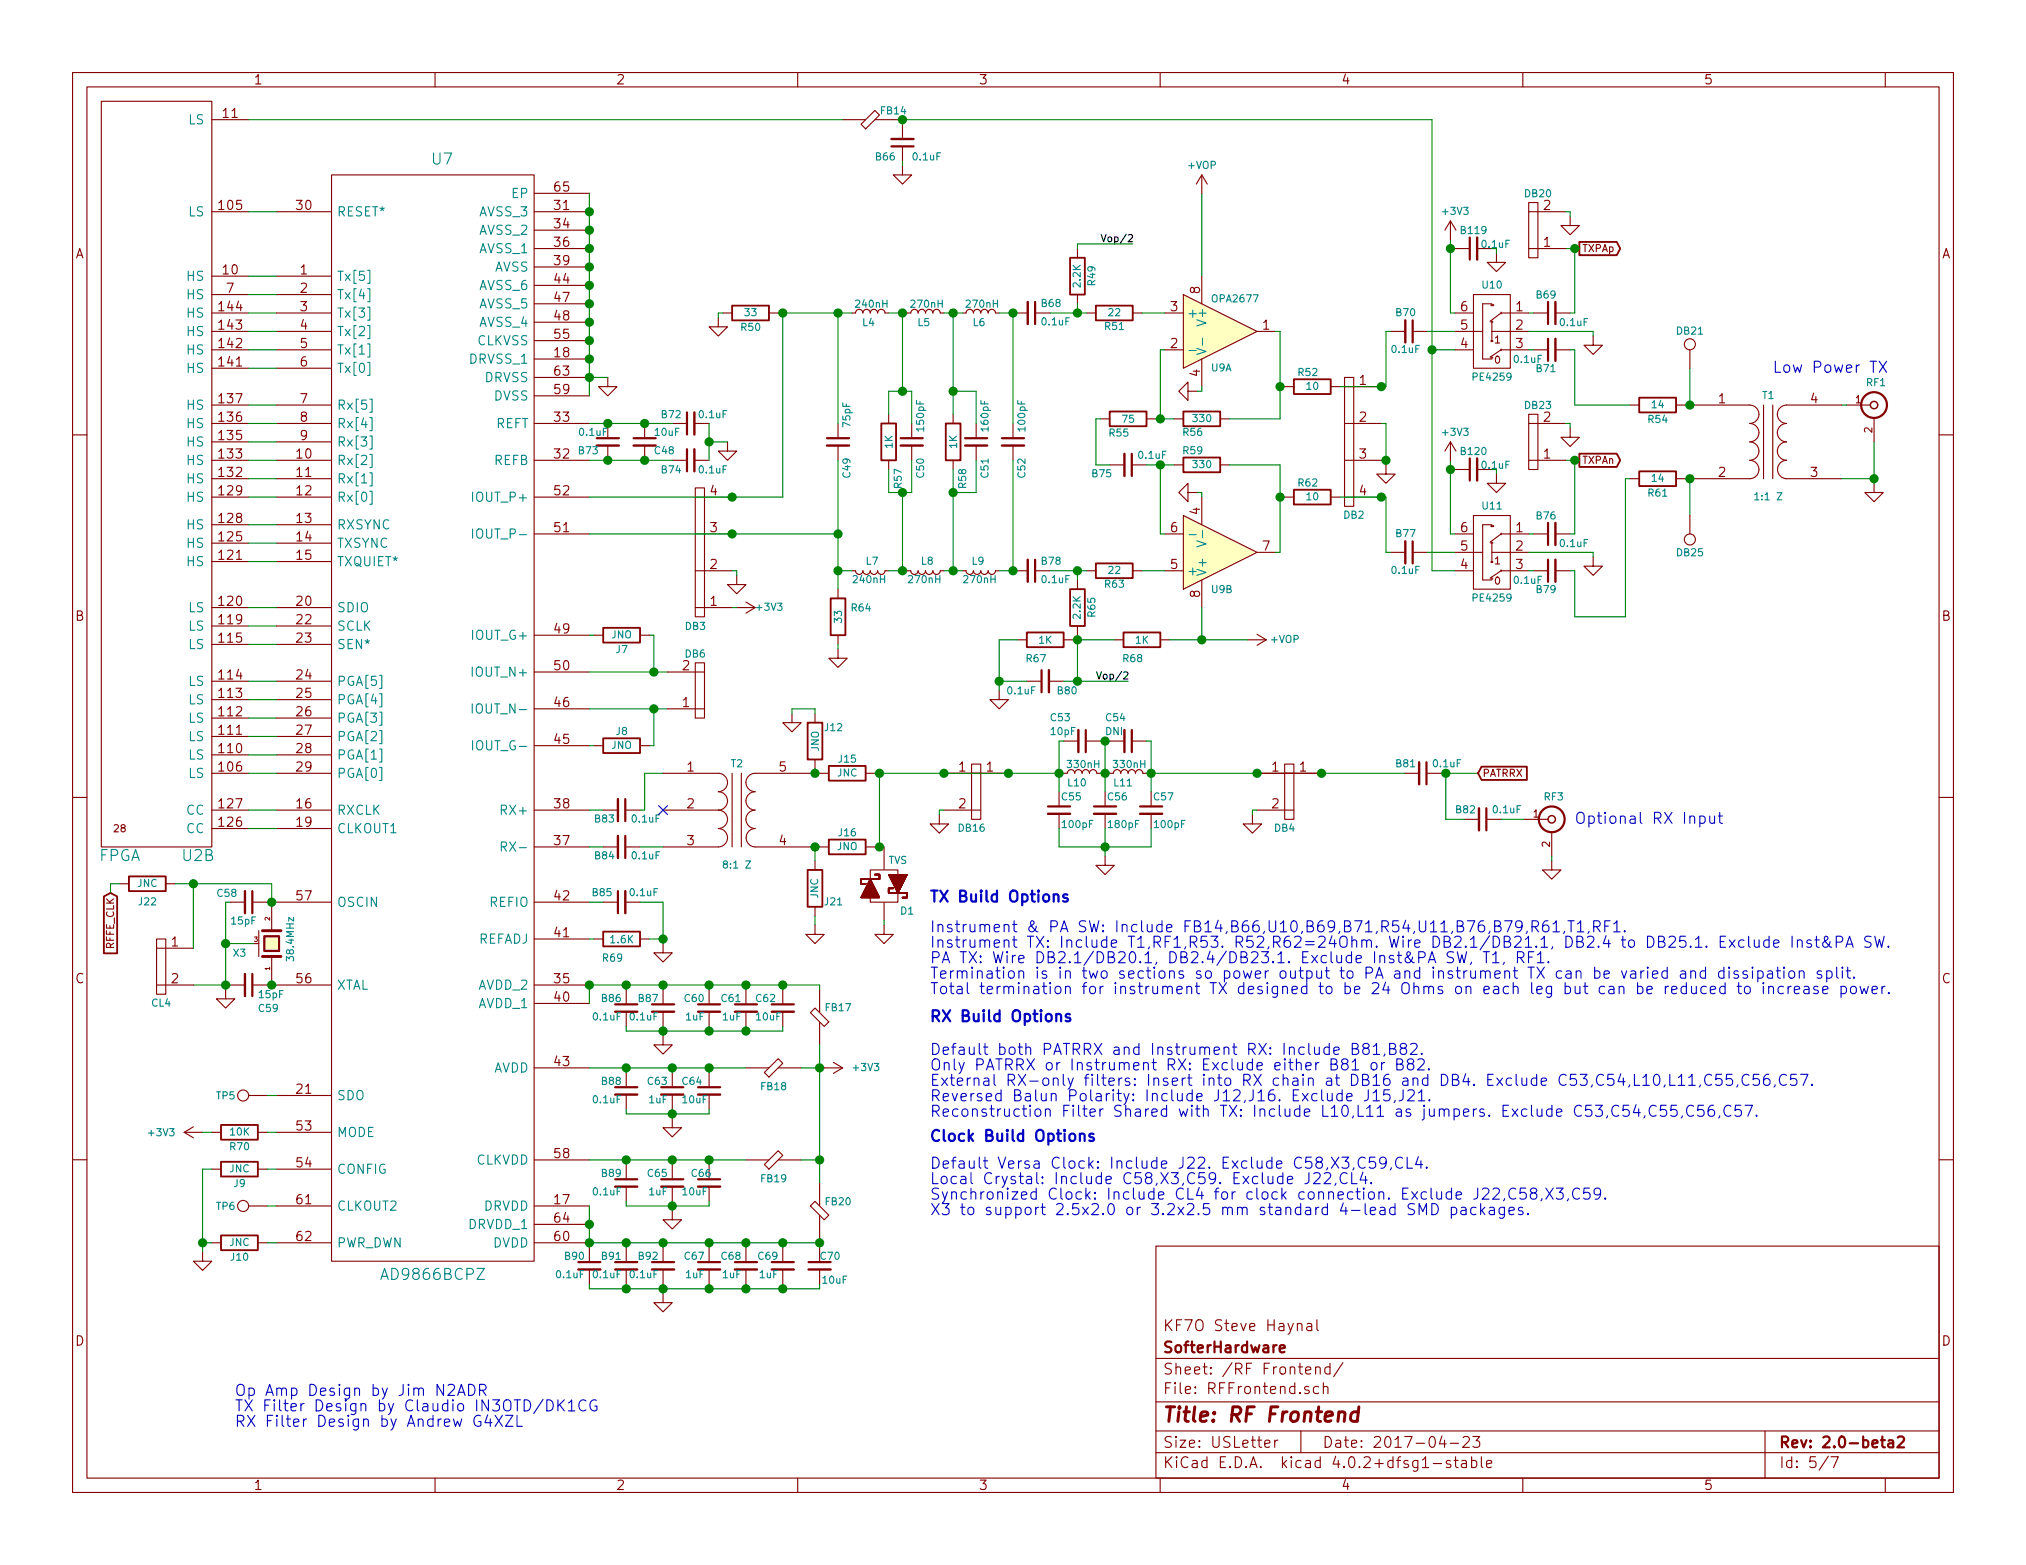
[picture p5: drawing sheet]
<svg xmlns="http://www.w3.org/2000/svg" width="279mm" height="216mm" viewBox="0 0 279 216" stroke-linecap="round" stroke-linejoin="round" font-family="sans-serif">
<defs><g id="words">
<text font-size="2.8" fill="#840000" x="160.4" y="196.2">Title: RF Frontend</text>
<g font-size="2.1" fill="#008484">
<text x="59.6" y="22.7">U7</text>
<text x="13.6" y="118.8">FPGA</text>
<text x="25.2" y="118.8">U2B</text>
<text x="52.9" y="176.6">AD9866BCPZ</text>
</g>
<g font-size="2.1" fill="#0000c2">
<text x="244.5" y="51.4">Low Power TX</text>
<text x="217.2" y="113.7">Optional RX Input</text>
<text x="128.3" y="124.5">TX Build Options</text>
<text x="128.3" y="128.6">Instrument &amp; PA SW: Include FB14,B66,U10,B69,B71,R54,U11,B76,B79,R61,T1,RF1.</text>
<text x="128.3" y="130.8">Instrument TX: Include T1,RF1,R53. R52,R62=24Ohm. Wire DB2.1/DB21.1, DB2.4 to DB25.1. Exclude Inst&amp;PA SW.</text>
<text x="128.3" y="132.9">PA TX: Wire DB2.1/DB20.1, DB2.4/DB23.1. Exclude Inst&amp;PA SW, T1, RF1.</text>
<text x="128.3" y="135">Termination is in two sections so power output to PA and instrument TX can be varied and dissipation split.</text>
<text x="128.3" y="137.2">Total termination for instrument TX designed to be 24 Ohms on each leg but can be reduced to increase power.</text>
<text x="128.3" y="141">RX Build Options</text>
<text x="128.3" y="145.5">Default both PATRRX and Instrument RX: Include B81,B82.</text>
<text x="128.3" y="147.7">Only PATRRX or Instrument RX: Exclude either B81 or B82.</text>
<text x="128.3" y="149.8">External RX-only filters: Insert into RX chain at DB16 and DB4. Exclude C53,C54,L10,L11,C55,C56,C57.</text>
<text x="128.3" y="151.9">Reversed Balun Polarity: Include J12,J16. Exclude J15,J21.</text>
<text x="128.3" y="154.1">Reconstruction Filter Shared with TX: Include L10,L11 as jumpers. Exclude C53,C54,C55,C56,C57.</text>
<text x="128.3" y="161.2">Default Versa Clock: Include J22. Exclude C58,X3,C59,CL4.</text>
<text x="128.3" y="157.5">Clock Build Options</text>
<text x="128.3" y="163.4">Local Crystal: Include C58,X3,C59. Exclude J22,CL4.</text>
<text x="128.3" y="165.5">Synchronized Clock: Include CL4 for clock connection. Exclude J22,C58,X3,C59.</text>
<text x="128.3" y="167.6">X3 to support 2.5x2.0 or 3.2x2.5 mm standard 4-lead SMD packages.</text>
<text x="32.4" y="192.6">Op Amp Design by Jim N2ADR</text>
<text x="32.4" y="194.7">TX Filter Design by Claudio IN3OTD/DK1CG</text>
<text x="32.4" y="196.8">RX Filter Design by Andrew G4XZL</text>
</g>
<g font-size="2.1" fill="#840000">
<text x="160.4" y="183.6">KF7O Steve Haynal</text>
<text x="160.4" y="189.6">Sheet: /RF Frontend/</text>
<text x="160.4" y="186.6">SofterHardware</text>
<text x="160.4" y="192.3">File: RFFrontend.sch</text>
<text x="160.4" y="202.5">KiCad E.D.A. kicad 4.0.2+dfsg1-stable</text>
<text x="160.4" y="199.7">Size: USLetter</text>
<text x="182.4" y="199.7">Date: 2017-04-23</text>
<text x="245.4" y="199.7">Rev: 2.0-beta2</text>
<text x="245.4" y="202.5">Id: 5/7</text>
</g>
<g font-size="1.8" fill="#840000">
<text x="35" y="11.6">1</text>
<text x="85" y="11.6">2</text>
<text x="135" y="11.6">3</text>
<text x="185" y="11.6">4</text>
<text x="235" y="11.6">5</text>
<text x="30.8" y="16.3">11</text>
<text x="30.3" y="29">105</text>
<text x="40.9" y="29">30</text>
<text x="76.5" y="29">31</text>
<text x="76.5" y="26.4">65</text>
<text x="212.9" y="29">2</text>
<text x="10.4" y="35.6">A</text>
<text x="76.5" y="31.5">34</text>
<text x="76.5" y="34">36</text>
<text x="212.9" y="34">1</text>
<text x="267.8" y="35.6">A</text>
<text x="30.8" y="37.8">10</text>
<text x="31.3" y="40.4">7</text>
<text x="41.4" y="37.8">1</text>
<text x="41.4" y="40.4">2</text>
<text x="76.5" y="39.1">44</text>
<text x="76.5" y="41.7">47</text>
<text x="76.5" y="36.6">39</text>
<text x="165.5" y="40.5" transform="rotate(-90 165.5 40.5)">8</text>
<text x="30.3" y="45.5">143</text>
<text x="30.3" y="42.9">144</text>
<text x="41.4" y="42.9">3</text>
<text x="41.4" y="45.5">4</text>
<text x="76.5" y="46.7">55</text>
<text x="76.5" y="44.2">48</text>
<text x="161.4" y="42.9">3</text>
<text x="174.1" y="45.5">1</text>
<text x="201.4" y="45.5">5</text>
<text x="201.4" y="42.9">6</text>
<text x="209.1" y="42.9">1</text>
<text x="209.1" y="45.5">2</text>
<text x="30.3" y="50.5">141</text>
<text x="30.3" y="48">142</text>
<text x="41.4" y="48">5</text>
<text x="41.4" y="50.5">6</text>
<text x="76.5" y="51.8">63</text>
<text x="76.5" y="49.3">18</text>
<text x="161.4" y="48">2</text>
<text x="165.5" y="51.9" transform="rotate(-90 165.5 51.9)">4</text>
<text x="187.5" y="53.1">1</text>
<text x="201.4" y="48">4</text>
<text x="209.1" y="48">3</text>
<text x="30.3" y="58.2">136</text>
<text x="30.3" y="55.6">137</text>
<text x="41.4" y="55.6">7</text>
<text x="41.4" y="58.2">8</text>
<text x="76.5" y="58.2">33</text>
<text x="76.5" y="54.4">59</text>
<text x="187.5" y="58.2">2</text>
<text x="212.9" y="58.2">2</text>
<text x="237" y="55.6">1</text>
<text x="249.7" y="55.6">4</text>
<text x="30.3" y="65.8">132</text>
<text x="30.3" y="63.2">133</text>
<text x="30.3" y="60.7">135</text>
<text x="40.9" y="63.2">10</text>
<text x="40.9" y="65.8">11</text>
<text x="41.4" y="60.7">9</text>
<text x="76.5" y="63.2">32</text>
<text x="187.5" y="63.2">3</text>
<text x="212.9" y="63.2">1</text>
<text x="237" y="65.8">2</text>
<text x="249.7" y="65.8">3</text>
<text x="30.3" y="68.3">129</text>
<text x="40.9" y="68.3">12</text>
<text x="76.5" y="68.3">52</text>
<text x="97.9" y="68.3">4</text>
<text x="165.5" y="71" transform="rotate(-90 165.5 71)">4</text>
<text x="187.5" y="68.3">4</text>
<text x="30.3" y="77.2">121</text>
<text x="30.3" y="74.7">125</text>
<text x="30.3" y="72.1">128</text>
<text x="40.9" y="72.1">13</text>
<text x="40.9" y="74.7">14</text>
<text x="40.9" y="77.2">15</text>
<text x="76.5" y="73.4">51</text>
<text x="97.9" y="73.4">3</text>
<text x="161.4" y="73.4">6</text>
<text x="174.1" y="75.9">7</text>
<text x="201.4" y="75.9">5</text>
<text x="201.4" y="73.4">6</text>
<text x="209.1" y="73.4">1</text>
<text x="209.1" y="75.9">2</text>
<text x="30.3" y="83.6">120</text>
<text x="40.9" y="83.6">20</text>
<text x="97.9" y="83.6">1</text>
<text x="97.9" y="78.5">2</text>
<text x="161.4" y="78.5">5</text>
<text x="165.5" y="82.4" transform="rotate(-90 165.5 82.4)">8</text>
<text x="201.4" y="78.5">4</text>
<text x="209.1" y="78.5">3</text>
<text x="10.4" y="85.6">B</text>
<text x="30.3" y="88.6">115</text>
<text x="30.3" y="86.1">119</text>
<text x="40.9" y="86.1">22</text>
<text x="40.9" y="88.6">23</text>
<text x="76.5" y="87.4">49</text>
<text x="267.8" y="85.6">B</text>
<text x="30.3" y="93.7">114</text>
<text x="40.9" y="93.7">24</text>
<text x="76.5" y="92.5">50</text>
<text x="94.1" y="92.5">2</text>
<text x="30.3" y="101.3">111</text>
<text x="30.3" y="98.8">112</text>
<text x="30.3" y="96.3">113</text>
<text x="40.9" y="96.3">25</text>
<text x="40.9" y="98.8">26</text>
<text x="40.9" y="101.3">27</text>
<text x="76.5" y="97.5">46</text>
<text x="94.1" y="97.5">1</text>
<text x="30.3" y="103.9">110</text>
<text x="30.3" y="106.4">106</text>
<text x="40.9" y="103.9">28</text>
<text x="40.9" y="106.4">29</text>
<text x="76.5" y="102.6">45</text>
<text x="94.8" y="106.4">1</text>
<text x="107.5" y="106.4">5</text>
<text x="132.2" y="106.4">1</text>
<text x="136" y="106.4">1</text>
<text x="175.4" y="106.4">1</text>
<text x="179.2" y="106.4">1</text>
<text x="30.3" y="111.5">127</text>
<text x="40.9" y="111.5">16</text>
<text x="76.5" y="111.5">38</text>
<text x="94.8" y="111.5">2</text>
<text x="132.2" y="111.5">2</text>
<text x="175.4" y="111.5">2</text>
<text x="30.3" y="114">126</text>
<text x="40.9" y="114">19</text>
<text x="76.5" y="116.6">37</text>
<text x="94.8" y="116.6">3</text>
<text x="107.5" y="116.6">4</text>
<text x="40.9" y="124.2">57</text>
<text x="76.5" y="124.2">42</text>
<text x="23.6" y="130.6">1</text>
<text x="76.5" y="129.3">41</text>
<text x="10.4" y="135.6">C</text>
<text x="23.6" y="135.6">2</text>
<text x="40.9" y="135.6">56</text>
<text x="76.5" y="135.6">35</text>
<text x="267.8" y="135.6">C</text>
<text x="76.5" y="138.2">40</text>
<text x="76.5" y="147.1">43</text>
<text x="40.9" y="150.9">21</text>
<text x="40.9" y="156">53</text>
<text x="40.9" y="161">54</text>
<text x="76.5" y="159.8">58</text>
<text x="40.9" y="166.1">61</text>
<text x="76.5" y="166.1">17</text>
<text x="40.9" y="171.2">62</text>
<text x="76.5" y="171.2">60</text>
<text x="76.5" y="168.7">64</text>
<text x="10.4" y="185.6">D</text>
<text x="267.8" y="185.6">D</text>
<text x="35" y="205.5">1</text>
<text x="85" y="205.5">2</text>
<text x="135" y="205.5">3</text>
<text x="185" y="205.5">4</text>
<text x="235" y="205.5">5</text>
</g>
<g font-size="1.8" fill="#008484">
<text x="25.9" y="17.1">LS</text>
<text x="25.9" y="29.8">LS</text>
<text x="46.5" y="29.8">RESET*</text>
<text x="66.1" y="29.8">AVSS_3</text>
<text x="70.5" y="27.3">EP</text>
<text x="66.1" y="32.4">AVSS_2</text>
<text x="66.1" y="34.9">AVSS_1</text>
<text x="25.7" y="41.3">HS</text>
<text x="25.7" y="38.7">HS</text>
<text x="46.5" y="38.7">Tx[5]</text>
<text x="46.5" y="41.3">Tx[4]</text>
<text x="66.1" y="40">AVSS_6</text>
<text x="68.1" y="37.5">AVSS</text>
<text x="25.7" y="46.4">HS</text>
<text x="25.7" y="43.8">HS</text>
<text x="46.5" y="43.8">Tx[3]</text>
<text x="46.5" y="46.4">Tx[2]</text>
<text x="65.7" y="47.6">CLKVSS</text>
<text x="66.1" y="42.5">AVSS_5</text>
<text x="66.1" y="45.1">AVSS_4</text>
<text x="163.7" y="43.8">+</text>
<text x="166.4" y="44.6" transform="rotate(-90 166.4 44.6)">V+</text>
<text x="25.7" y="51.4">HS</text>
<text x="25.7" y="48.9">HS</text>
<text x="46.5" y="48.9">Tx[1]</text>
<text x="46.5" y="51.4">Tx[0]</text>
<text x="64.8" y="50.2">DRVSS_1</text>
<text x="66.8" y="52.7">DRVSS</text>
<text x="25.7" y="59.1">HS</text>
<text x="25.7" y="56.5">HS</text>
<text x="46.5" y="56.5">Rx[5]</text>
<text x="46.5" y="59.1">Rx[4]</text>
<text x="68.1" y="55.2">DVSS</text>
<text x="68.3" y="59.1">REFT</text>
<text x="25.7" y="64.1">HS</text>
<text x="25.7" y="61.6">HS</text>
<text x="46.5" y="61.6">Rx[3]</text>
<text x="46.5" y="64.1">Rx[2]</text>
<text x="68.1" y="64.1">REFB</text>
<text x="25.7" y="66.7">HS</text>
<text x="25.7" y="69.2">HS</text>
<text x="46.5" y="66.7">Rx[1]</text>
<text x="46.5" y="69.2">Rx[0]</text>
<text x="65.5" y="69.2">IOUT_P+</text>
<text x="25.7" y="75.6">HS</text>
<text x="25.7" y="73">HS</text>
<text x="46.5" y="73">RXSYNC</text>
<text x="46.5" y="75.6">TXSYNC</text>
<text x="65.9" y="74.3">IOUT_P-</text>
<text x="25.7" y="78.1">HS</text>
<text x="46.5" y="78.1">TXQUIET*</text>
<text x="163.7" y="79.4">+</text>
<text x="166.4" y="79.5" transform="rotate(-90 166.4 79.5)">V+</text>
<text x="25.9" y="84.5">LS</text>
<text x="25.9" y="89.5">LS</text>
<text x="25.9" y="87">LS</text>
<text x="46.5" y="84.5">SDIO</text>
<text x="46.5" y="87">SCLK</text>
<text x="46.5" y="89.5">SEN*</text>
<text x="65.3" y="88.3">IOUT_G+</text>
<text x="25.9" y="94.6">LS</text>
<text x="46.5" y="94.6">PGA[5]</text>
<text x="65.4" y="93.3">IOUT_N+</text>
<text x="25.9" y="99.7">LS</text>
<text x="25.9" y="97.2">LS</text>
<text x="46.5" y="97.2">PGA[4]</text>
<text x="46.5" y="99.7">PGA[3]</text>
<text x="65.8" y="98.4">IOUT_N-</text>
<text x="25.9" y="104.8">LS</text>
<text x="25.9" y="102.2">LS</text>
<text x="25.9" y="107.3">LS</text>
<text x="46.5" y="102.2">PGA[2]</text>
<text x="46.5" y="104.8">PGA[1]</text>
<text x="46.5" y="107.3">PGA[0]</text>
<text x="65.7" y="103.5">IOUT_G-</text>
<text x="25.6" y="112.4">CC</text>
<text x="46.5" y="112.4">RXCLK</text>
<text x="69.4" y="112.4">RX+</text>
<text x="25.6" y="114.9">CC</text>
<text x="46.5" y="114.9">CLKOUT1</text>
<text x="69.8" y="117.5">RX-</text>
<text x="46.5" y="125.1">OSCIN</text>
<text x="67.5" y="125.1">REFIO</text>
<text x="65.8" y="130.2">REFADJ</text>
<text x="46.5" y="136.5">XTAL</text>
<text x="65.9" y="136.5">AVDD_2</text>
<text x="65.9" y="139.1">AVDD_1</text>
<text x="67.9" y="148">AVDD</text>
<text x="46.5" y="151.8">SDO</text>
<text x="46.5" y="156.8">MODE</text>
<text x="46.5" y="161.9">CONFIG</text>
<text x="65.5" y="160.7">CLKVDD</text>
<text x="46.5" y="167">CLKOUT2</text>
<text x="66.6" y="167">DRVDD</text>
<text x="46.5" y="172.1">PWR_DWN</text>
<text x="64.6" y="169.5">DRVDD_1</text>
<text x="67.9" y="172.1">DVDD</text>
</g>
<g font-size="1.4" fill="#008484">
<text x="121.5" y="15.8">FB14</text>
<text x="120.8" y="22.1">B66</text>
<text x="126" y="22.1">0.1uF</text>
<text x="163.9" y="23.3">+VOP</text>
<text x="199" y="29.6">+3V3</text>
<text x="210.3" y="27.2">DB20</text>
<text x="201.5" y="32.3">B119</text>
<text x="149" y="39.5" transform="rotate(-90 149 39.5)">2.2K</text>
<text x="151.1" y="39.3" transform="rotate(-90 151.1 39.3)">R49</text>
<text x="167.3" y="41.7">OPA2677</text>
<text x="204.5" y="39.8">U10</text>
<text x="211.9" y="41.2">B69</text>
<text x="102.2" y="45.6">R50</text>
<text x="102.7" y="43.6">33</text>
<text x="118.1" y="42.4">240nH</text>
<text x="119" y="45">L4</text>
<text x="125.7" y="42.4">270nH</text>
<text x="126.6" y="45">L5</text>
<text x="133.3" y="42.4">270nH</text>
<text x="134.2" y="45">L6</text>
<text x="143.7" y="42.3">B68</text>
<text x="143.7" y="44.9">0.1uF</text>
<text x="152.4" y="45.5">R51</text>
<text x="152.9" y="43.6">22</text>
<text x="192.6" y="43.6">B70</text>
<text x="215.2" y="45">0.1uF</text>
<text x="231.3" y="46.2">DB21</text>
<text x="167" y="51.2">U9A</text>
<text x="179.1" y="51.9">R52</text>
<text x="180.2" y="53.8">10</text>
<text x="192" y="48.7">0.1uF</text>
<text x="203.3" y="52.5">PE4259</text>
<text x="208.9" y="50.1">0.1uF</text>
<text x="211.9" y="51.3">B71</text>
<text x="257.4" y="53.3">RF1</text>
<text x="91.3" y="57.7">B72</text>
<text x="96.5" y="57.7">0.1uF</text>
<text x="117.3" y="58.9" transform="rotate(-90 117.3 58.9)">75pF</text>
<text x="127.4" y="59.4" transform="rotate(-90 127.4 59.4)">150pF</text>
<text x="136.3" y="59.4" transform="rotate(-90 136.3 59.4)">160pF</text>
<text x="141.4" y="59.4" transform="rotate(-90 141.4 59.4)">100pF</text>
<text x="154.8" y="58.3">75</text>
<text x="164.6" y="58.2">330</text>
<text x="210.3" y="56.4">DB23</text>
<text x="227.3" y="58.3">R54</text>
<text x="227.8" y="56.3">14</text>
<text x="243.1" y="55">T1</text>
<text x="79.8" y="62.7">B73</text>
<text x="80" y="60.1">0.1uF</text>
<text x="90.3" y="62.7">C48</text>
<text x="90.4" y="60.1">10uF</text>
<text x="91.3" y="65.3">B74</text>
<text x="96.5" y="65.3">0.1uF</text>
<text x="117.3" y="65.9" transform="rotate(-90 117.3 65.9)">C49</text>
<text x="123.1" y="61.8" transform="rotate(-90 123.1 61.8)">1K</text>
<text x="127.4" y="65.9" transform="rotate(-90 127.4 65.9)">C50</text>
<text x="132" y="61.8" transform="rotate(-90 132 61.8)">1K</text>
<text x="136.3" y="65.9" transform="rotate(-90 136.3 65.9)">C51</text>
<text x="141.4" y="65.9" transform="rotate(-90 141.4 65.9)">C52</text>
<text x="150.6" y="65.8">B75</text>
<text x="153" y="60.2">R55</text>
<text x="157.1" y="63.3">0.1uF</text>
<text x="163.2" y="60.1">R56</text>
<text x="163.2" y="62.7">R59</text>
<text x="164.6" y="64.6">330</text>
<text x="199" y="60.1">+3V3</text>
<text x="201.5" y="62.8">B120</text>
<text x="124.4" y="67.3" transform="rotate(-90 124.4 67.3)">R57</text>
<text x="133.2" y="67.3" transform="rotate(-90 133.2 67.3)">R58</text>
<text x="179.1" y="67.1">R62</text>
<text x="180.2" y="69">10</text>
<text x="185.3" y="71.6">DB2</text>
<text x="204.5" y="70.3">U11</text>
<text x="211.9" y="71.7">B76</text>
<text x="227.3" y="68.5">R61</text>
<text x="227.8" y="66.5">14</text>
<text x="242.2" y="69">1:1 Z</text>
<text x="119.5" y="77.9">L7</text>
<text x="127.1" y="77.9">L8</text>
<text x="134.1" y="77.9">L9</text>
<text x="143.7" y="77.9">B78</text>
<text x="192.6" y="74.1">B77</text>
<text x="215.2" y="75.5">0.1uF</text>
<text x="231.3" y="76.7">DB25</text>
<text x="117.8" y="80.4">240nH</text>
<text x="125.4" y="80.4">270nH</text>
<text x="133" y="80.4">270nH</text>
<text x="143.7" y="80.4">0.1uF</text>
<text x="152.4" y="81.1">R63</text>
<text x="152.9" y="79.2">22</text>
<text x="167.1" y="81.8">U9B</text>
<text x="192" y="79.2">0.1uF</text>
<text x="203.3" y="83">PE4259</text>
<text x="208.9" y="80.5">0.1uF</text>
<text x="211.9" y="81.8">B79</text>
<text x="84.3" y="88.1">JNO</text>
<text x="94.5" y="86.9">DB3</text>
<text x="104.4" y="84.3">+3V3</text>
<text x="116.1" y="85.9" transform="rotate(-90 116.1 85.9)">33</text>
<text x="117.4" y="84.4">R64</text>
<text x="143.3" y="88.8">1K</text>
<text x="149" y="85.3" transform="rotate(-90 149 85.3)">2.2K</text>
<text x="151.1" y="85.1" transform="rotate(-90 151.1 85.1)">R65</text>
<text x="156.6" y="88.8">1K</text>
<text x="175.3" y="88.7">+VOP</text>
<text x="85" y="90.1">J7</text>
<text x="94.5" y="90.7">DB6</text>
<text x="139" y="95.8">0.1uF</text>
<text x="141.6" y="91.3">R67</text>
<text x="145.9" y="95.8">B80</text>
<text x="154.9" y="91.3">R68</text>
<text x="85" y="101.4">J8</text>
<text x="113.8" y="100.9">J12</text>
<text x="144.9" y="99.5">C53</text>
<text x="145" y="101.4">10pF</text>
<text x="152.5" y="101.4">DNI</text>
<text x="152.6" y="99.5">C54</text>
<text x="84.3" y="103.3">JNO</text>
<text x="100.8" y="105.8">T2</text>
<text x="112.9" y="103.7" transform="rotate(-90 112.9 103.7)">JNO</text>
<text x="115.5" y="107.1">JNC</text>
<text x="115.7" y="105.2">J15</text>
<text x="147.3" y="105.9">330nH</text>
<text x="153.7" y="105.9">330nH</text>
<text x="192.6" y="105.8">B81</text>
<text x="197.7" y="105.8">0.1uF</text>
<text x="82.1" y="113.5">B83</text>
<text x="87.2" y="113.5">0.1uF</text>
<text x="146.5" y="110.4">C55</text>
<text x="147.3" y="108.5">L10</text>
<text x="152.8" y="110.4">C56</text>
<text x="153.7" y="108.5">L11</text>
<text x="159.2" y="110.4">C57</text>
<text x="200.8" y="112.2">B82</text>
<text x="206" y="112.2">0.1uF</text>
<text x="213" y="110.4">RF3</text>
<text x="82.1" y="118.5">B84</text>
<text x="87.2" y="118.5">0.1uF</text>
<text x="100" y="119.8">8:1 Z</text>
<text x="115.4" y="117.3">JNO</text>
<text x="115.7" y="115.4">J16</text>
<text x="122.5" y="119.2">TVS</text>
<text x="132.2" y="114.7">DB16</text>
<text x="146.6" y="114.2">100pF</text>
<text x="152.9" y="114.2">180pF</text>
<text x="159.3" y="114.2">100pF</text>
<text x="175.8" y="114.7">DB4</text>
<text x="18.9" y="122.4">JNC</text>
<text x="19.2" y="124.9">J22</text>
<text x="30" y="123.7">C58</text>
<text x="81.7" y="123.6">B85</text>
<text x="86.9" y="123.6">0.1uF</text>
<text x="112.8" y="123.9" transform="rotate(-90 112.8 123.9)">JNC</text>
<text x="113.8" y="124.9">J21</text>
<text x="32" y="127.5">15pF</text>
<text x="32.2" y="132">X3</text>
<text x="84.2" y="130.1">1.6K</text>
<text x="124.2" y="126.2">D1</text>
<text x="35.8" y="137.7">15pF</text>
<text x="40.5" y="132.3" transform="rotate(-90 40.5 132.3)">38.4MHz</text>
<text x="83.2" y="132.7">R69</text>
<text x="20.9" y="138.9">CL4</text>
<text x="35.7" y="139.6">C59</text>
<text x="81.9" y="140.8">0.1uF</text>
<text x="83" y="138.2">B86</text>
<text x="86.9" y="140.8">0.1uF</text>
<text x="88.1" y="138.2">B87</text>
<text x="94.4" y="138.2">C60</text>
<text x="94.6" y="140.8">1uF</text>
<text x="99.5" y="138.2">C61</text>
<text x="99.7" y="140.8">1uF</text>
<text x="104.3" y="138.2">C62</text>
<text x="104.3" y="140.8">10uF</text>
<text x="113.9" y="139.5">FB17</text>
<text x="83" y="149.7">B88</text>
<text x="89.4" y="149.7">C63</text>
<text x="94.1" y="149.7">C64</text>
<text x="117.8" y="147.8">+3V3</text>
<text x="29.8" y="151.7">TP5</text>
<text x="81.9" y="152.2">0.1uF</text>
<text x="89.5" y="152.2">1uF</text>
<text x="94.2" y="152.2">10uF</text>
<text x="105" y="150.4">FB18</text>
<text x="20.6" y="156.7">+3V3</text>
<text x="31.6" y="161.7">JNC</text>
<text x="31.7" y="158.7">R70</text>
<text x="31.7" y="156.6">10K</text>
<text x="29.8" y="166.9">TP6</text>
<text x="32.3" y="163.8">J9</text>
<text x="81.9" y="164.9">0.1uF</text>
<text x="83" y="162.4">B89</text>
<text x="89.4" y="162.4">C65</text>
<text x="89.5" y="164.9">1uF</text>
<text x="94.2" y="164.9">10uF</text>
<text x="95.4" y="162.4">C66</text>
<text x="105" y="163.1">FB19</text>
<text x="113.9" y="166.3">FB20</text>
<text x="31.6" y="171.9">JNC</text>
<text x="31.9" y="173.9">J10</text>
<text x="77.9" y="173.8">B90</text>
<text x="83" y="173.8">B91</text>
<text x="88.1" y="173.8">B92</text>
<text x="94.4" y="173.8">C67</text>
<text x="99.5" y="173.8">C68</text>
<text x="104.6" y="173.8">C69</text>
<text x="113.2" y="173.8">C70</text>
<text x="76.8" y="176.3">0.1uF</text>
<text x="81.9" y="176.3">0.1uF</text>
<text x="86.9" y="176.3">0.1uF</text>
<text x="94.6" y="176.3">1uF</text>
<text x="99.7" y="176.3">1uF</text>
<text x="104.7" y="176.3">1uF</text>
<text x="113.5" y="177.1">10uF</text>
</g>
<g font-size="1.4">
<text x="151.8" y="33.4">Vop/2</text>
<text x="151.1" y="93.7">Vop/2</text>
</g>
<g font-size="1.4" fill="#008400">
<text x="204.4" y="34.2">0.1uF</text>
<text x="204.4" y="64.7">0.1uF</text>
</g>
<g font-size="1.4" fill="#840000">
<text x="218.2" y="34.8">TXPAp</text>
<text x="206.1" y="47.4">1</text>
<text x="206.1" y="50.2">0</text>
<text x="255.9" y="55.6">1</text>
<text x="258.2" y="59.7" transform="rotate(-90 258.2 59.7)">2</text>
<text x="218.2" y="64">TXPAn</text>
<text x="206.1" y="77.9">1</text>
<text x="206.1" y="80.6">0</text>
<text x="204.5" y="107.2">PATRRX</text>
<text x="211.5" y="112.8">1</text>
<text x="15.7" y="114.8">28</text>
<text x="213.7" y="116.8" transform="rotate(-90 213.7 116.8)">2</text>
<text x="15.7" y="131" transform="rotate(-90 15.7 131)">RFFE_CLK</text>
</g>
<g font-size=".9" fill="#840000">
<text x="35.1" y="129.9">3</text>
<text x="37.2" y="127" transform="rotate(-90 37.2 127)">2</text>
<text x="37.2" y="133.8" transform="rotate(-90 37.2 133.8)">1</text>
</g>
</g></defs>
<g fill="none" stroke="#840000" stroke-width=".15">
<path d="M10 10h259.4v195.9h-259.4zM12 12h255.4v191.9h-255.4zM14 14h15.2v102.8h-15.2zM29.2 16.5h5.1M60 10v2M110 10v2M116.2 16.5h3.2M118.7 17.1l1.9-1.9 .7 .7-1.9 1.9zM120.7 16.5h3.1M124.5 17.1v2.1M160 10v2M210 10v2"/>
<path d="M260 10v2M29.2 38.1h5.1M29.2 29.2h5.1M38.1 38.1h7.6M38.1 29.2h7.6M45.7 24.1h28v149.9h-28zM73.7 29.2h7.6M73.7 31.8h7.6M73.7 39.4h7.6M73.7 26.7h7.6M73.7 34.3h7.6M73.7 36.8h7.6"/>
<path d="M124.5 22.9v1.2h1.2l-1.2 1.3-1.3-1.3h1.3M124.5 20.3v1.9M148.6 34.3v1.3M165.7 24.1v2.6M165.7 38.1v3.8M165.7 24.1l-.7 1.3M165.7 24.1l.8 1.3M200 30.5l-.7 1.3M200 30.5v2.5M200 30.5l.8 1.3M200.7 34.3h1.9M203.7 34.3h2"/>
<path d="M206.4 34.9v1.3h1.2l-1.2 1.3-1.3-1.3h1.3M210.8 27.9h1.3v7.7h-1.3zM210.8 29.2h5.1M210.8 34.3h5.1M216.5 29.8v1.3h1.3l-1.3 1.3-1.2-1.3h1.2M10 60h2M29.2 40.6h5.1M29.2 43.2h5.1M29.2 45.7h5.1M29.2 48.3h5.1M29.2 50.8h5.1M29.2 55.9h5.1"/>
<path d="M29.2 58.4h5.1M38.1 40.6h7.6M38.1 43.2h7.6M38.1 45.7h7.6M38.1 48.3h7.6M38.1 50.8h7.6M38.1 55.9h7.6M38.1 58.4h7.6M73.7 58.4h7.6M73.7 52.1h7.6M73.7 47h7.6M73.7 41.9h7.6"/>
<path d="M73.7 49.5h7.6M73.7 44.5h7.6M73.7 54.6h7.6M83.8 52.1v1.2h1.3l-1.3 1.3-1.3-1.3h1.3M83.8 58.4v1.9M88.9 58.4v1.9M92.7 58.4h1.9M95.8 58.4h2M99.1 43.8v1.3h1.2l-1.2 1.3-1.3-1.3h1.3M99.7 43.2h1.3M106 43.2h1.3M115.6 58.4v1.9"/>
<path d="M117.5 43.2h.5a.51 .51 0 0 1 .5-.5 .51 .51 0 0 1 .5 .5 .51 .51 0 0 1 .5-.5 .51 .51 0 0 1 .5 .5 .51 .51 0 0 1 .5-.5 .51 .51 0 0 1 .5 .5 .51 .51 0 0 1 .5-.5 .51 .51 0 0 1 .5 .5h.6M122.6 57.2v1.2M125.1 43.2h.5a.51 .51 0 0 1 .5-.5 .51 .51 0 0 1 .5 .5 .51 .51 0 0 1 .5-.5 .51 .51 0 0 1 .5 .5 .51 .51 0 0 1 .5-.5 .51 .51 0 0 1 .6 .5 .51 .51 0 0 1 .5-.5 .51 .51 0 0 1 .5 .5h.5M125.7 58.4v1.9M131.4 57.2v1.2M132.7 43.2h.5a.51 .51 0 0 1 .5-.5 .51 .51 0 0 1 .5 .5 .51 .51 0 0 1 .5-.5 .51 .51 0 0 1 .6 .5 .51 .51 0 0 1 .5-.5 .51 .51 0 0 1 .5 .5 .51 .51 0 0 1 .5-.5 .51 .51 0 0 1 .5 .5h.5M134.6 58.4v1.9M139.7 43.2h2M139.7 58.4v1.9M142.9 43.2h1.9M148.6 40.6v1.3M149.9 43.2h1.2"/>
<path d="M151.8 57.8h1.2M156.2 43.2h1.3M158.1 57.8h1.3M160.7 43.2h2.5M160.7 48.3h2.5M161.9 57.8h1.3M163.2 40.6l10.2 5.1-10.2 5.1zM163.8 54v-1.3l-1.2 1.3 1.2 1.2v-1.2h1.3M165.7 49.5v3.8M168.3 57.8h1.2M173.4 45.7h2.5M177.2 53.3h1.2"/>
<path d="M183.5 53.3h1.3M185.4 52.1h1.3v17.8h-1.3zM185.4 58.4h5.1M185.4 53.3h5.1M191.8 45.7h2M194.9 45.7h1.9M200.7 43.2h2.5M200.7 45.7h3.8M200.7 48.3h2.5M203.2 40.6h5.1v10.2h-5.1zM205.6 47h.3M205.6 44.5h.3"/>
<path d="M205.6 49.4h.3M205.6 49.3h.3M205.6 47.1h.3M205.6 44.3h.3M205.6 42.2h.4M205.6 42h.4M205.7 45.7h5.1M205.7 41.9h-1.2v7.6h1.2M205.7 44.5v2.5M207 43.1v.2M207 48.1v.3M210.8 57.2h1.3v7.6h-1.3z"/>
<path d="M210.8 43.2h-3.8l-1.5 1.1M210.8 48.3h-3.8l-1.5 1M210.8 58.4h5.1M211.5 43.2h1.9M211.5 48.3h1.9M214.5 43.2h2M214.5 48.3h2M216.5 59.1v1.2h1.3l-1.3 1.3-1.2-1.3h1.2M219.7 46.4v1.2h1.3l-1.3 1.3-1.3-1.3h1.3M224.8 55.9h1.3M231.1 55.9h1.3M233 48.3v2.5"/>
<path d="M233.7 55.9h7.6a1.27 1.27 0 0 1 1.3 1.3 1.27 1.27 0 0 1-1.3 1.2 1.27 1.27 0 0 1 1.3 1.3 1.27 1.27 0 0 1-1.3 1.3 1.27 1.27 0 0 1 1.3 1.2 1.27 1.27 0 0 1-1.3 1.3 1.27 1.27 0 0 1 1.3 1.3 1.27 1.27 0 0 1-1.3 1.2h-7.6M243.2 55.9v10.1M244.5 55.9v10.1M254 55.9h-7.6a1.27 1.27 0 0 0-1.3 1.3 1.27 1.27 0 0 0 1.3 1.2 1.27 1.27 0 0 0-1.3 1.3 1.27 1.27 0 0 0 1.3 1.3 1.27 1.27 0 0 0-1.3 1.2 1.27 1.27 0 0 0 1.3 1.3 1.27 1.27 0 0 0-1.3 1.3 1.27 1.27 0 0 0 1.3 1.2h7.6M254.6 55.9h3.3M258.4 57.7v3.3M267.4 60h2M29.2 61h5.1M29.2 63.5h5.1M29.2 66h5.1M29.2 68.6h5.1M29.2 72.4h5.1"/>
<path d="M29.2 74.9h5.1M29.2 77.5h5.1M38.1 61h7.6M38.1 63.5h7.6M38.1 66h7.6M38.1 68.6h7.6M38.1 72.4h7.6M38.1 74.9h7.6M38.1 77.5h7.6M73.7 63.5h7.6M73.7 73.7h7.6M73.7 68.6h7.6"/>
<path d="M83.8 61.5v2M88.9 61.5v2M92.7 63.5h1.9M95.8 63.5h2M95.9 67.3h1.3v17.8h-1.3zM95.9 73.7h5.1M95.9 68.6h5.1M95.9 78.7h5.1M100.3 61v1.2h1.3l-1.3 1.3-1.2-1.3h1.2M101.6 79.4v1.2h1.3l-1.3 1.3-1.3-1.3h1.3M115.6 61.5v2M117.5 78.7h.5a.51 .51 0 0 0 .5 .5 .51 .51 0 0 0 .5-.5 .51 .51 0 0 0 .5 .5 .51 .51 0 0 0 .5-.5 .51 .51 0 0 0 .5 .5 .51 .51 0 0 0 .5-.5 .51 .51 0 0 0 .5 .5 .51 .51 0 0 0 .5-.5h.6"/>
<path d="M122.6 63.5v1.3M125.1 78.7h.5a.51 .51 0 0 0 .5 .5 .51 .51 0 0 0 .5-.5 .51 .51 0 0 0 .5 .5 .51 .51 0 0 0 .5-.5 .51 .51 0 0 0 .5 .5 .51 .51 0 0 0 .6-.5 .51 .51 0 0 0 .5 .5 .51 .51 0 0 0 .5-.5h.5M125.7 61.5v2M131.4 63.5v1.3M132.7 78.7h.5a.51 .51 0 0 0 .5 .5 .51 .51 0 0 0 .5-.5 .51 .51 0 0 0 .5 .5 .51 .51 0 0 0 .6-.5 .51 .51 0 0 0 .5 .5 .51 .51 0 0 0 .5-.5 .51 .51 0 0 0 .5 .5 .51 .51 0 0 0 .5-.5h.5M134.6 61.5v2M139.7 78.7h2M139.7 61.5v2M142.9 78.7h1.9M149.9 78.7h1.2M153 64.1h2.1M156.2 78.7h1.3"/>
<path d="M156.2 64.1h1.9M160.7 73.7h2.5M160.7 78.7h2.5M161.9 64.1h1.3M163.2 71.1l10.2 5.1-10.2 5.1zM163.8 67.9v-1.2l-1.2 1.2 1.2 1.3v-1.3h1.3M165.7 68.6v3.8M168.3 64.1h1.2M173.4 76.2h2.5M177.2 68.6h1.2M183.5 68.6h1.3M185.4 63.5h5.1"/>
<path d="M185.4 68.6h5.1M191.1 64.1v1.3h1.3l-1.3 1.3-1.2-1.3h1.2M191.8 76.2h2M194.9 76.2h1.9M200 61v2.5M200 61l-.7 1.2M200 61l.8 1.2M200.7 73.7h2.5M200.7 78.7h2.5M200.7 76.2h3.8M200.7 64.8h1.9M203.2 71.1h5.1v10.2h-5.1z"/>
<path d="M203.7 64.8h2M205.6 74.9h.3M205.6 77.5h.3M205.6 79.9h.3M205.6 79.8h.3M205.6 77.6h.3M205.6 74.8h.3M205.6 72.6h.4M205.6 72.5h.4M205.7 72.4h-1.2v7.6h1.2M205.7 76.2h5.1M205.7 74.9v2.6"/>
<path d="M206.4 65.4v1.3h1.2l-1.2 1.2-1.3-1.2h1.3M207 73.5v.3M207 78.6v.3M210.8 63.5h5.1M210.8 73.7h-3.8l-1.5 1.1M210.8 78.7h-3.8l-1.5 1.1M211.5 73.7h1.9M211.5 78.7h1.9M214.5 73.7h2M214.5 78.7h2M219.7 76.8v1.3h1.3l-1.3 1.3-1.3-1.3h1.3M224.8 66h1.3"/>
<path d="M231.1 66h1.3M233 71.1v2.6M258.4 66.7v1.2h1.3l-1.3 1.3-1.2-1.3h1.2M14 99.1h.1M29.2 83.8h5.1M29.2 86.4h5.1M29.2 88.9h5.1M29.2 94h5.1M29.2 96.5h5.1M29.2 99.1h5.1M38.1 83.8h7.6M38.1 86.4h7.6"/>
<path d="M38.1 88.9h7.6M38.1 94h7.6M38.1 96.5h7.6M38.1 99.1h7.6M73.7 92.7h7.6M73.7 97.8h7.6M73.7 87.6h7.6M81.9 87.6h1.3M88.3 87.6h1.2M92.1 92.7h5.1M92.1 97.8h5.1M95.9 91.4h1.3v7.7h-1.3z"/>
<path d="M95.9 83.8h5.1M101.6 83.8h2.5M102.9 83.1l1.2 .7M104.1 83.8l-1.2 .8M109.2 98.4v1.3h1.3l-1.3 1.3-1.3-1.3h1.3M112.4 98.4v1.3M115.6 89.5v1.3h1.2l-1.2 1.3-1.3-1.3h1.3M115.6 81.3v1.3M115.6 87.6v1.3M137.8 95.3v1.2h1.3l-1.3 1.3-1.3-1.3h1.3M140.3 88.3h1.3M141.6 94h1.9"/>
<path d="M144.7 94h2M146.7 88.3h1.3M148.6 80v1.3M148.6 86.4v1.2M153.7 88.3h1.2M160 88.3h1.3M165.7 80v3.8M172.1 88.3h2.5M173.4 87.5l1.2 .8M174.6 88.3l-1.2 .7M10 110h2M29.2 111.8h5.1"/>
<path d="M29.2 101.6h5.1M29.2 104.1h5.1M29.2 114.3h5.1M29.2 106.7h5.1M38.1 111.8h7.6M38.1 101.6h7.6M38.1 104.1h7.6M38.1 114.3h7.6M38.1 106.7h7.6M73.7 102.9h7.6M73.7 111.8h7.6M73.7 116.8h7.6"/>
<path d="M81.9 102.9h1.3M83.2 111.8h2M83.2 116.8h2M86.4 111.8h1.9M86.4 116.8h1.9M88.3 102.9h1.2M91.4 106.7h7.7a1.27 1.27 0 0 1 1.2 1.3 1.27 1.27 0 0 1-1.2 1.2 1.27 1.27 0 0 1 1.2 1.3 1.27 1.27 0 0 1-1.2 1.3M91.4 111.8h7.7M99.1 111.8a1.27 1.27 0 0 1 1.2 1.2 1.27 1.27 0 0 1-1.2 1.3 1.27 1.27 0 0 1 1.2 1.3 1.27 1.27 0 0 1-1.2 1.2h-7.7M101 106.7v10.1M102.2 106.7v10.1M111.8 106.7h-7.7a1.27 1.27 0 0 0-1.2 1.3 1.27 1.27 0 0 0 1.2 1.2 1.27 1.27 0 0 0-1.2 1.3 1.27 1.27 0 0 0 1.2 1.3 1.27 1.27 0 0 0-1.2 1.2 1.27 1.27 0 0 0 1.2 1.3 1.27 1.27 0 0 0-1.2 1.3 1.27 1.27 0 0 0 1.2 1.2h7.7"/>
<path d="M112.4 104.8v1.2M112.4 118.7v1.3M113 116.8h1.3M113 106.7h1.3M119.4 116.8h1.2M119.4 106.7h1.2M121.9 116.8v3.1M129.5 112.4v1.3h1.3l-1.3 1.2-1.2-1.2h1.2M130.2 111.8h5.1M130.2 106.7h8.9M134 105.4h1.3v7.6h-1.3zM146 109.2v1.9"/>
<path d="M146 112.3v2M146.7 106.7h.5a.51 .51 0 0 1 .5-.5 .51 .51 0 0 1 .5 .5 .51 .51 0 0 1 .5-.5 .51 .51 0 0 1 .5 .5 .51 .51 0 0 1 .5-.5 .51 .51 0 0 1 .5 .5 .51 .51 0 0 1 .5-.5 .51 .51 0 0 1 .6 .5h.5M146.7 102.2h2M149.9 102.2h1.9M152.4 118.1v1.3h1.3l-1.3 1.3-1.3-1.3h1.3M152.4 109.2v1.9M152.4 112.3v2M153 106.7h.5a.51 .51 0 0 1 .6-.5 .51 .51 0 0 1 .5 .5 .51 .51 0 0 1 .5-.5 .51 .51 0 0 1 .5 .5 .51 .51 0 0 1 .5-.5 .51 .51 0 0 1 .5 .5 .51 .51 0 0 1 .5-.5 .51 .51 0 0 1 .5 .5h.5M153 102.2h2.1M156.2 102.2h1.9M158.7 109.2v1.9M158.7 112.3v2"/>
<path d="M172.7 112.4v1.3h1.3l-1.3 1.2-1.3-1.2h1.3M173.4 111.8h5M173.4 106.7h8.8M177.2 105.4h1.2v7.6h-1.2zM193.7 106.7h2M196.8 106.7h2M201.9 113h2.1M205.1 113h1.9M210.2 113h3.3M214 118.7v1.3h1.3l-1.3 1.3-1.3-1.3h1.3M214 114.8v3.3M267.4 110h2"/>
<path d="M16.5 121.9h1.3M21.6 129.5h1.3v7.7h-1.3zM21.6 135.9h5.1M21.6 130.8h5.1M22.9 121.9h1.2M31.1 136.5v1.3h-1.3l1.3 1.3 1.3-1.3h-1.3M31.7 124.5h2.1M31.7 135.9h2.1M34.9 124.5h1.9M34.9 135.9h1.9M35.7 128.4v3.6M37.5 125.1v3.3"/>
<path d="M37.5 132v3.3M38.1 124.5h7.6M38.1 135.9h7.6M73.7 129.5h7.6M73.7 138.4h7.6M73.7 124.5h7.6M73.7 135.9h7.6M81.9 129.5h1.3M83.2 124.5h1.9M86.2 124.5h2.1M86.4 136.5v1.9M86.4 139.6v2"/>
<path d="M88.3 129.5h1.2M91.4 130.2v1.2h1.3l-1.3 1.3-1.2-1.3h1.2M91.4 136.5v1.9M91.4 139.6v2M97.8 136.5v1.9M97.8 139.6v2M102.9 136.5v1.9M102.9 139.6v2M107.9 136.5v1.9M107.9 139.6v2M111.8 139.7l.6-.6 1.9 1.9-.6 .6zM112.4 127.6v1.3h1.3l-1.3 1.3-1.3-1.3h1.3"/>
<path d="M112.4 125.1v1.3M113 136.5v3.2M121.9 127.6v1.3h1.3l-1.3 1.3-1.3-1.3h1.3M121.9 124.5v2.5M123.8 120.7v-.7h-3.8v1.3M123.8 123.2v1.3h-3.8v-.7M10 160h2M25.4 156.2h2.5M25.4 156.2l1.3 .8M26.7 155.4l-1.3 .8M29.2 156.2h1.3M34.3 151.1h2.5"/>
<path d="M35.6 156.2h1.2M38.1 151.1h7.6M38.1 156.2h7.6M73.7 147.3h7.6M86.4 148v1.9M86.4 151v2M91.4 142.9v1.2h1.3l-1.3 1.3-1.2-1.3h1.2M92.7 154.3v1.3h1.3l-1.3 1.2-1.3-1.2h1.3M92.7 148v1.9M92.7 151v2M97.8 148v1.9M97.8 151v2"/>
<path d="M102.9 147.3h3.1M105.4 148l1.9-1.9 .6 .6-1.9 1.9zM107.3 147.3h3.2M113 141v3.1M113.7 147.3h2.5M114.9 146.6l1.3 .7M116.2 147.3l-1.3 .8M267.4 160h2M27.9 172.7v1.3h1.3l-1.3 1.3-1.2-1.3h1.2M29.2 171.5h1.3M29.2 161.3h1.3M34.3 166.4h2.5"/>
<path d="M35.6 171.5h1.2M35.6 161.3h1.2M38.1 171.5h7.6M38.1 166.4h7.6M38.1 161.3h7.6M73.7 160h7.6M73.7 171.5h7.6M73.7 166.4h7.6M73.7 168.9h7.6M81.3 172.1v1.9M81.3 175.1v2.1M86.4 160.7v1.9"/>
<path d="M86.4 163.7v2M86.4 172.1v1.9M86.4 175.1v2.1M91.4 178.4v1.3h1.3l-1.3 1.3-1.2-1.3h1.2M91.4 172.1v1.9M91.4 175.1v2.1M92.7 167v1.3h1.3l-1.3 1.2-1.3-1.2h1.3M92.7 160.7v1.9M92.7 163.7v2M97.8 160.7v1.9M97.8 163.7v2M97.8 172.1v1.9"/>
<path d="M97.8 175.1v2.1M102.9 160h3.1M102.9 172.1v1.9M102.9 175.1v2.1M105.4 160.7l1.9-1.9 .6 .6-1.9 1.9zM107.3 160h3.2M107.9 172.1v1.9M107.9 175.1v2.1M111.8 166.4l.6-.7 1.9 1.9-.6 .7zM113 163.2v3.1M113 167.7v3.1M113 172.1v1.9"/>
<path d="M113 175.1v2.1M159.4 171.9h108v32h-108zM159.4 197.4h108M159.4 193.4h108M159.4 187.4h108M174.4 199.2l.7-.2v-.2l-.4-.1-.3 .2 .1 .7 .2 .1 .4-.1M175.8 198.7v1M176.2 198.7l-.3 .1-.1 .2M178.9 182.7a.38 .38 0 0 1 .7 .1v.8M179.4 197.4v3M180.1 189.1l.7-.2-.1-.3h-.4l-.2 .2v.7l.2 .1 .4-.1M180.3 182.7l.1-.1 .4 .1 .1 .9"/>
<path d="M180.5 191.3a.37 .37 0 0 0-.6 .2 .54 .54 0 0 0 .6 .3l.1 .2-.1 .2-.2 .1-.4-.1M180.9 182.9l-.5 .1-.2 .2 .1 .3 .1 .1 .5-.1M181.4 188.7a.38 .38 0 0 1 .7 .1v.8M181.4 188.6v1M181.6 182.1v1.3l.2 .2M181.8 191.3h-.4l-.3 .2 .1 .6 .2 .2 .4-.1M182.5 191.4a.38 .38 0 0 1 .6 .1v.8M182.5 190.8v1.5M183.4 188.6h-.4l-.3 .2 .1 .6 .2 .2 .4-.1M183.4 188.1v1.5M185.2 188l-1.3 1.9M198.9 198.1l-.4 1.1h.9"/>
<path d="M200 199.1h1.1M201.8 198.3l.2-.1h.5a.37 .37 0 0 1 .1 .6l-.9 .9h.9M203.1 198.2h1l-.5 .6 .4 .1 .1 .1-.1 .5-.2 .2h-.4l-.3-.2M243.4 197.4v6.5M60 203.9v2M110 203.9v2M159.4 200.4h108M160 203.9v2M197.7 201.9h1.1M200 201.5a.37 .37 0 0 0-.6 .2v.1a.54 .54 0 0 0 .6 .2l.1 .2-.1 .2-.1 .1-.5-.1M200.5 201.5h.6M200.7 201v1.3l.2 .2h.2"/>
<path d="M201.6 201.5h.2h.4v1M202.2 201.8l-.4 .1-.3 .2 .1 .3 .2 .1 .4-.1M202.9 201.5a.48 .48 0 0 1 .7 .1l.1 .2-.1 .5a.48 .48 0 0 1-.7 .1M202.9 201v1.5M204.3 201v1.3l.2 .2M205 202l.7-.2v-.3h-.5l-.2 .2 .1 .7 .1 .1 .5-.1M210 203.9v2M252.1 200.9l-1.2 1.9M252.5 201h1l-.6 1.5M260 203.9v2"/>
<circle cx="233" cy="47.5" r=".76"/>
<circle cx="233" cy="74.4" r=".76"/>
<circle cx="33.5" cy="151.1" r=".76"/>
<circle cx="33.5" cy="166.4" r=".76"/>
</g>
<g fill="none" stroke="#840000" stroke-width=".3">
<path d="M122.9 20.2h3.1M202.7 32.8v3M94.7 56.9v3M142.7 41.7v3M194.8 44.2v3M213.5 41.7v3M213.5 46.7v3.1M82.3 60.5h3M87.4 60.5h3M94.7 62v3M114 60.5h3.1M124.2 60.5h3.1"/>
<path d="M133.1 60.5h3M138.2 60.5h3M142.7 77.2v3.1M156.1 62.6v3.1M194.8 74.7v3M202.7 63.2v3.1M213.5 72.1v3.1M213.5 77.2v3.1M143.6 92.5v3M86.2 110.2v3.1M86.2 115.3v3.1M144.5 111.3h3.1"/>
<path d="M149.7 100.7v3.1M150.9 111.3h3M156.1 100.7v3.1M157.2 111.3h3.1M196.7 105.2v3M205 111.5v3.1M34.8 122.9v3.1M34.8 134.4v3M36.4 129.2h2.1v2h-2.1zM84.8 138.6h3.1M85.2 122.9v3.1M89.9 138.6h3.1"/>
<path d="M96.3 138.6h3M101.3 138.6h3.1M106.4 138.6h3.1M84.8 150h3.1M91.2 150h3M96.3 150h3M79.8 174.1h3M84.8 162.7h3.1M84.8 174.1h3.1M89.9 174.1h3.1M91.2 162.7h3M96.3 162.7h3"/>
<path d="M96.3 174.1h3M101.3 174.1h3.1M106.4 174.1h3.1M111.5 174.1h3.1M176.5 186.1l.7-.2-.1-.3h-.4l-.2 .2 .1 .7 .1 .1 .4-.1M260.5 198.8l.1-.1 .4 .1 .1 .9M261.1 199l-.5 .1-.2 .2 .1 .3 .1 .1 .5-.1M261.7 198.3l.3-.1h.4a.37 .37 0 0 1 .1 .6l-.9 .9h1"/>
<circle cx="258.4" cy="55.9" r="1.78"/>
<circle cx="214" cy="113" r="1.78"/>
</g>
<path d="M36.2 132h2.5M36.2 128.4h2.5M187.3 194.8a.7 .7 0 0 0-1 .3l-.1 .6 .1 .2 .3 .2 .6-.1M187.4 194.1l-.2 2" fill="none" stroke="#840000" stroke-width=".41"/>
<g fill="none" stroke="#840000" stroke-width=".33">
<path d="M122.9 19.2h3.1M203.7 32.8v3M95.8 56.9v3M141.7 41.7v3M193.8 44.2v3M214.5 41.7v3M214.5 46.7v3.1M82.3 61.5h3M87.4 61.5h3M95.8 62v3M114 61.5h3.1M124.2 61.5h3.1"/>
<path d="M133.1 61.5h3M138.2 61.5h3M141.7 77.2v3.1M155.1 62.6v3.1M193.8 74.7v3M203.7 63.2v3.1M214.5 72.1v3.1M214.5 77.2v3.1M144.7 92.5v3M85.2 110.2v3.1M85.2 115.3v3.1M144.5 112.3h3.1"/>
<path d="M148.7 100.7v3.1M150.9 112.3h3M155.1 100.7v3.1M157.2 112.3h3.1M195.7 105.2v3M204 111.5v3.1M33.8 122.9v3.1M33.8 134.4v3M84.8 139.6h3.1M86.2 122.9v3.1M89.9 139.6h3.1M96.3 139.6h3"/>
<path d="M101.3 139.6h3.1M106.4 139.6h3.1M84.8 151h3.1M91.2 151h3M96.3 151h3M79.8 175.1h3M84.8 163.7h3.1M84.8 175.1h3.1M89.9 175.1h3.1M91.2 163.7h3M96.3 163.7h3M96.3 175.1h3"/>
<path d="M101.3 175.1h3.1M106.4 175.1h3.1M111.5 175.1h3.1"/>
</g>
<g fill="none" stroke="#840000" stroke-width=".25">
<path d="M147.6 35.6h2v5h-2zM217.8 33.4h5.2l.4 .9-.4 .9h-5.2zM101 42.2h5v2h-5zM121.5 58.4h2.1v5.1h-2.1zM130.4 58.4h2.1v5.1h-2.1zM151.1 42.2h5.1v2h-5.1zM153 56.8h5.1v2h-5.1zM163.2 56.8h5.1v2h-5.1zM178.4 52.3h5.1v2.1h-5.1zM226.1 54.9h5v2h-5zM151.1 77.7h5.1v2.1h-5.1zM163.2 63.1h5.1v2.1h-5.1z"/>
<path d="M178.4 67.6h5.1v2h-5.1zM217.8 62.6h5.2l.4 .9-.4 .9h-5.2zM226.1 65h5v2.1h-5zM83.2 86.6h5.1v2h-5.1zM111.4 99.7h2v5.1h-2zM114.6 82.6h2v5h-2zM141.6 87.2h5.1v2.1h-5.1zM147.6 81.3h2v5.1h-2zM154.9 87.2h5.1v2.1h-5.1zM83.2 101.9h5.1v2h-5.1zM114.3 115.8h5.1v2.1h-5.1zM114.3 105.7h5.1v2h-5.1z"/>
<path d="M204.3 105.8h6.3v1.8h-6.3l-.5-.9zM14.3 123.7l.9-.5 1 .5v7.8h-1.9zM17.8 120.9h5.1v2h-5.1zM83.2 128.5h5.1v2.1h-5.1zM111.4 120h2v5.1h-2zM30.5 155.2h5.1v2h-5.1zM30.5 170.4h5.1v2.1h-5.1zM30.5 160.3h5.1v2h-5.1z"/>
</g>
<g fill="none" stroke="#008484" stroke-width=".15">
<path d="M50.7 37.3h.3v1.8h-.3M50.7 39.8h.3v1.8h-.3M50.7 42.4h.3v1.8h-.3M50.7 44.9h.3v1.8h-.3M50.7 47.4h.3v1.9h-.3M50.7 50h.3v1.8h-.3M51 55.1h.3v1.8h-.3M51 57.6h.3v1.8h-.3M164 48.4h1M165 48.1l1.3 .4-1.3 .4M165.8 46.7v.9M51 60.1h.3v1.9h-.3"/>
<path d="M51 62.7h.3v1.8h-.3M51 65.2h.3v1.8h-.3M51 67.8h.3v1.8h-.3M65.2 73v1.2M164 73.8h1M165 74.6l1.3 .4-1.3 .4M165.8 73.2v1M65.1 97.1v1.3M65.2 102.2v1.3M69.1 116.8l.6-.1 .1-.1v-.3l-.2-.1h-.5v1.2"/>
</g>
<g fill="#ffffc2" stroke="#ffffc2" stroke-width=".14">
<path d="M163.2 40.6l10.2 5.1-10.2 5.1z"/>
<path d="M163.2 71.1l10.2 5.1-10.2 5.1z"/>
<path d="M36.4 129.2h2.1v2h-2.1z"/>
</g>
<g fill="none" stroke="#008400" stroke-width=".15">
<path d="M34.3 16.5h81.9M123.8 16.5h73.7v62.2h3.2M124.5 16.5v.6M34.3 29.2h3.8M34.3 38.1h3.8M81.3 26.7v27.9M124.5 22.2v.7M156.2 33.7h-7.6v.6M165.7 26.7v11.4M200 33v10.2h.7M200 34.3h.7M206.4 34.3v.6"/>
<path d="M215.9 29.2h.6v.6M215.9 34.3h1.9M217.2 34.3v8.9h-.7M34.3 58.4h3.8M34.3 40.6h3.8M34.3 43.2h3.8M34.3 45.7h3.8M34.3 48.3h3.8M34.3 50.8h3.8M34.3 55.9h3.8M81.3 58.4h11.4M81.3 52.1h2.5"/>
<path d="M97.8 58.4v5.1M99.7 43.2h-.6v.6M107.3 43.2h10.2M107.9 43.2v25.4h-26.6M115.6 43.2v15.2M122.6 43.2h2.5M122.6 57.2v-3.2h3.1v4.4M124.5 43.2v10.8M130.2 43.2h2.5M131.4 54h3.2v4.4M131.4 43.2v14M137.8 43.2h1.9v15.2"/>
<path d="M144.8 43.2h5.1M148.6 41.9v1.3M151.8 57.8h-.7v6.3h1.9M157.5 43.2h3.2M159.4 57.8h2.5M160.7 48.3h-.7v9.5M165.7 53.3v.7h-.6M175.9 45.7h.6v12.1h-7M176.5 53.3h.7M190.5 58.4h.6v5.7M191.8 45.7h-.7v7.6h-6.3M196.8 45.7h3.9"/>
<path d="M197.5 48.3h3.2M210.8 43.2h.7M210.8 45.7h8.9v.7M210.8 48.3h.7M215.9 58.4h.6v.7M216.5 48.3h.7v7.6h7.6M232.4 55.9h1.3M233 50.8v5.1M254 55.9h.6M34.3 63.5h3.8M34.3 61h3.8M34.3 66h3.8"/>
<path d="M34.3 68.6h3.8M34.3 72.4h3.8M34.3 74.9h3.8M34.3 77.5h3.8M81.3 63.5h11.4M81.3 73.7h34.3M97.8 61h2.5M101 78.7h.6v.7M115.6 78.7h1.9M115.6 63.5v17.8M122.6 78.7h2.5M124.5 67.9v10.8"/>
<path d="M125.7 63.5v4.4h-3.1v-3.1M130.2 78.7h2.5M131.4 64.8v13.9M134.6 63.5v4.4h-3.2M139.7 63.5v15.2h-1.9M144.8 78.7h5.1M148.6 78.7v1.3M157.5 78.7h3.2M158.1 64.1h3.8M160 64.1v9.6h.7M165.1 67.9h.6v.7M169.5 64.1h7v12.1h-.6"/>
<path d="M176.5 68.6h.7M184.8 68.6h6.3v7.6h.7M190.5 63.5h.6M196.8 76.2h3.9M200 63.5v10.2h.7M200 64.8h.7M206.4 64.8v.6M210.8 73.7h.7M210.8 78.7h.7M210.8 76.2h8.9v.6M215.9 63.5h1.9M217.2 63.5v10.2h-.7"/>
<path d="M224.8 66h-.6v19.1h-7v-6.4h-.7M232.4 66h1.3M233 66v5.1M254 66h4.4M258.4 61v5.7M34.3 83.8h3.8M34.3 86.4h3.8M34.3 88.9h3.8M34.3 94h3.8M34.3 96.5h3.8M34.3 99.1h3.8M81.3 87.6h.6"/>
<path d="M81.3 92.7h10.8M81.3 97.8h10.8M89.5 87.6h.7v5.1M90.2 97.8v5.1h-.7M101 83.8h.6M109.2 98.4v-.6h3.2v.6M115.6 88.9v.6M137.8 94h3.8M140.3 88.3h-2.5v7M146.7 94h8.9M148 88.3h5.7M148.6 87.6v6.4"/>
<path d="M161.3 88.3h10.8M165.7 83.8v4.5M34.3 101.6h3.8M34.3 104.1h3.8M34.3 106.7h3.8M34.3 111.8h3.8M34.3 114.3h3.8M81.3 111.8h1.9M81.3 102.9h.6M81.3 116.8h1.9M88.3 116.8h3.1M91.4 106.7h-2.5v5.1h-.6"/>
<path d="M111.8 106.7h1.2M111.8 116.8h1.2M112.4 106v.7M112.4 116.8v1.9M120.6 106.7h26.1M120.6 116.8h1.3M121.3 106.7v10.1M130.2 111.8h-.7v.6M146 114.3v2.5h12.7v-2.5M146.7 102.2h-.7v7M151.8 106.7h1.2M151.8 102.2h1.2"/>
<path d="M152.4 102.2v7M152.4 114.3v3.8M158.1 106.7h35.6M158.1 102.2h.6v7M173.4 111.8h-.7v.6M198.8 106.7h5M199.4 106.7v6.3h2.5M207 113h3.2M214 118.1v.6M16.5 121.9h-1.3v1.3M24.1 121.9h13.4v3.2M26.7 135.9h5"/>
<path d="M26.7 121.9v8.9M31.1 130.2h3.8M31.7 124.5h-.6v12M36.8 135.9h1.3M36.8 124.5h1.3M37.5 135.3v.6M81.3 124.5h1.9M81.3 129.5h.6M86.4 135.9v.6M88.3 124.5h3.1v5.7M89.5 129.5h1.9M91.4 135.9v.6"/>
<path d="M97.8 135.9v.6M102.9 135.9v.6M107.9 135.9v.6M112.4 126.4v1.2M113 136.5v-.6h-31.7v2.5M121.9 127v.6M27.9 156.2h1.3M36.8 151.1h1.3M36.8 156.2h1.3M81.3 147.3h21.6M86.4 141.6v.6h21.5v-.6M86.4 153v.7h11.4v-.7"/>
<path d="M86.4 147.3v.7M91.4 141.6v1.3M92.7 147.3v.7M92.7 153v1.3M97.8 141.6v.6M97.8 147.3v.7M102.9 141.6v.6M110.5 147.3h3.2M113 144.1v19.1M27.9 171.5h1.3M29.2 161.3h-1.3v11.4M36.8 166.4h1.3"/>
<path d="M36.8 161.3h1.3M36.8 171.5h1.3M81.3 166.4v5.7M81.3 177.2v.6h31.7v-.6M81.3 160h21.6M81.3 171.5h31.7M86.4 165.7v.7h11.4v-.7M86.4 160v.7M86.4 171.5v.6M86.4 177.2v.6M91.4 171.5v.6M91.4 177.2v1.2"/>
<path d="M92.7 160v.7M92.7 165.7v1.3M97.8 160v.7M97.8 171.5v.6M97.8 177.2v.6M102.9 171.5v.6M102.9 177.2v.6M107.9 171.5v.6M107.9 177.2v.6M110.5 160h2.5M113 170.8v1.3"/>
</g>
<g fill="#008400" stroke="#008400" stroke-width=".25">
<circle cx="83.8" cy="63.5" r=".51"/>
<circle cx="83.8" cy="58.4" r=".51"/>
<circle cx="88.9" cy="58.4" r=".51"/>
<circle cx="88.9" cy="63.5" r=".51"/>
<circle cx="81.3" cy="29.2" r=".51"/>
<circle cx="81.3" cy="31.8" r=".51"/>
<circle cx="81.3" cy="34.3" r=".51"/>
<circle cx="81.3" cy="36.8" r=".51"/>
<circle cx="81.3" cy="39.4" r=".51"/>
<circle cx="81.3" cy="41.9" r=".51"/>
<circle cx="81.3" cy="44.5" r=".51"/>
<circle cx="81.3" cy="47" r=".51"/>
<circle cx="81.3" cy="49.5" r=".51"/>
<circle cx="81.3" cy="52.1" r=".51"/>
<circle cx="86.4" cy="135.9" r=".51"/>
<circle cx="91.4" cy="135.9" r=".51"/>
<circle cx="97.8" cy="135.9" r=".51"/>
<circle cx="102.9" cy="135.9" r=".51"/>
<circle cx="81.3" cy="168.9" r=".51"/>
<circle cx="86.4" cy="160" r=".51"/>
<circle cx="92.7" cy="160" r=".51"/>
<circle cx="92.7" cy="147.3" r=".51"/>
<circle cx="86.4" cy="147.3" r=".51"/>
<circle cx="86.4" cy="177.8" r=".51"/>
<circle cx="91.4" cy="177.8" r=".51"/>
<circle cx="97.8" cy="177.8" r=".51"/>
<circle cx="102.9" cy="177.8" r=".51"/>
<circle cx="92.7" cy="166.4" r=".51"/>
<circle cx="91.4" cy="142.2" r=".51"/>
<circle cx="97.8" cy="142.2" r=".51"/>
<circle cx="97.8" cy="61" r=".51"/>
<circle cx="108" cy="177.8" r=".51"/>
<circle cx="97.8" cy="147.3" r=".51"/>
<circle cx="108" cy="135.9" r=".51"/>
<circle cx="102.9" cy="142.2" r=".51"/>
<circle cx="113" cy="160" r=".51"/>
<circle cx="113" cy="147.3" r=".51"/>
<circle cx="97.8" cy="160" r=".51"/>
<circle cx="160" cy="57.8" r=".51"/>
<circle cx="160" cy="64.1" r=".51"/>
<circle cx="115.6" cy="78.7" r=".51"/>
<circle cx="146.1" cy="106.7" r=".51"/>
<circle cx="152.4" cy="106.7" r=".51"/>
<circle cx="158.8" cy="106.7" r=".51"/>
<circle cx="152.4" cy="116.8" r=".51"/>
<circle cx="152.4" cy="102.2" r=".51"/>
<circle cx="148.6" cy="78.7" r=".51"/>
<circle cx="148.6" cy="43.2" r=".51"/>
<circle cx="131.4" cy="78.7" r=".51"/>
<circle cx="131.4" cy="67.9" r=".51"/>
<circle cx="131.4" cy="43.2" r=".51"/>
<circle cx="131.4" cy="54" r=".51"/>
<circle cx="124.5" cy="43.2" r=".51"/>
<circle cx="124.5" cy="54" r=".51"/>
<circle cx="124.5" cy="78.7" r=".51"/>
<circle cx="124.5" cy="67.9" r=".51"/>
<circle cx="115.6" cy="43.2" r=".51"/>
<circle cx="139.7" cy="43.2" r=".51"/>
<circle cx="139.7" cy="78.7" r=".51"/>
<circle cx="27.9" cy="171.5" r=".51"/>
<circle cx="81.3" cy="171.5" r=".51"/>
<circle cx="108" cy="171.5" r=".51"/>
<circle cx="102.9" cy="171.5" r=".51"/>
<circle cx="97.8" cy="171.5" r=".51"/>
<circle cx="91.4" cy="171.5" r=".51"/>
<circle cx="86.4" cy="171.5" r=".51"/>
<circle cx="81.3" cy="135.9" r=".51"/>
<circle cx="92.7" cy="153.7" r=".51"/>
<circle cx="113" cy="171.5" r=".51"/>
<circle cx="91.4" cy="129.5" r=".51"/>
<circle cx="258.4" cy="66" r=".51"/>
<circle cx="37.5" cy="124.5" r=".51"/>
<circle cx="37.5" cy="135.9" r=".51"/>
<circle cx="31.1" cy="135.9" r=".51"/>
<circle cx="31.1" cy="130.2" r=".51"/>
<circle cx="108" cy="43.2" r=".51"/>
<circle cx="165.7" cy="88.3" r=".51"/>
<circle cx="148.6" cy="88.3" r=".51"/>
<circle cx="148.6" cy="94" r=".51"/>
<circle cx="124.5" cy="16.5" r=".51"/>
<circle cx="137.8" cy="94" r=".51"/>
<circle cx="112.4" cy="106.7" r=".51"/>
<circle cx="112.4" cy="116.8" r=".51"/>
<circle cx="121.3" cy="106.7" r=".51"/>
<circle cx="121.3" cy="116.8" r=".51"/>
<circle cx="90.2" cy="97.8" r=".51"/>
<circle cx="90.2" cy="92.7" r=".51"/>
<circle cx="26.7" cy="121.9" r=".51"/>
<circle cx="101" cy="68.6" r=".51"/>
<circle cx="115.6" cy="73.7" r=".51"/>
<circle cx="101" cy="73.7" r=".51"/>
<circle cx="139.1" cy="106.7" r=".51"/>
<circle cx="130.2" cy="106.7" r=".51"/>
<circle cx="182.2" cy="106.7" r=".51"/>
<circle cx="173.4" cy="106.7" r=".51"/>
<circle cx="191.1" cy="63.5" r=".51"/>
<circle cx="176.5" cy="53.3" r=".51"/>
<circle cx="176.5" cy="68.6" r=".51"/>
<circle cx="190.5" cy="68.6" r=".51"/>
<circle cx="190.5" cy="53.3" r=".51"/>
<circle cx="197.5" cy="48.3" r=".51"/>
<circle cx="233" cy="66" r=".51"/>
<circle cx="217.2" cy="63.5" r=".51"/>
<circle cx="217.2" cy="34.3" r=".51"/>
<circle cx="233" cy="55.9" r=".51"/>
<circle cx="199.4" cy="106.7" r=".51"/>
<circle cx="200" cy="64.8" r=".51"/>
<circle cx="200" cy="34.3" r=".51"/>
</g>
<g fill="none" stroke="#840000" stroke-width=".2">
<path d="M120.6 120.7h.7v.6h-2.6v.6h.7M123.2 122.6h-.6v.6h2.5v.6h-.6"/>
<circle cx="258.4" cy="55.9" r=".51"/>
<circle cx="214" cy="113" r=".51"/>
</g>
<path d="M90.8 111.2l1.2 1.2M92 111.2l-1.2 1.2" fill="none" stroke="#000084" stroke-width=".15"/>
<g fill="#840000" stroke="#840000" stroke-width=".15">
<path d="M122.6 120.7h2.5l-1.3 2.5z"/>
<path d="M120 121.3l1.3 2.5h-2.6z"/>
</g>
<g fill="none" stroke="#0000c2" stroke-width=".15">
<path d="M259.2 49.8l1 1.6M260.2 49.8l-1 1.6M234.4 112.6a.48 .48 0 0 1 .7 .1l.1 .6a.48 .48 0 0 1-.8 .2M235.8 112.6v.8a.38 .38 0 0 0 .6 0M236.4 112.6v1M237 112.6h.5M237.2 112.1v1.3v.1l.3 .1M200.5 131.4a.62 .62 0 0 0-.9 0 .36 .36 0 0 0 .3 .6 .53 .53 0 0 1 .6 .4l-.1 .3a.62 .62 0 0 1-.8 0M201 131.3l.3 1.5 .3-1.1 .3 1.1 .4-1.5M202.9 132.7l-.1 .3M205 131.3v1.5M205.8 131.7l.5-.4v1.5"/>
<path d="M207.4 132.7l-.1 .3M209.3 132.1h.6a.42 .42 0 0 0 .3-.4 .42 .42 0 0 0-.3-.4h-.6v1.5M209.7 132.1l.5 .7M210.8 132h.5M211.3 127.8h.6a.42 .42 0 0 0 .3-.4 .42 .42 0 0 0-.3-.4h-.6v1.5M211.5 131.3h-.7v1.5M211.7 127.8l.5 .7M212 131.7l.5-.4v1.5M213.5 127a.62 .62 0 0 0-.8 .7v.6a.48 .48 0 0 0 .5 .3 .48 .48 0 0 0 .4-.3v-.4a.48 .48 0 0 0-.4-.3 .48 .48 0 0 0-.5 .3M213.5 132.7h.1l-.1 .1v-.1v.1M214.2 127.5l.4-.5v1.5M216.2 127h.9"/>
<path d="M216.7 127v1.5M217.5 127.5l.5-.5v1.5M219.8 127.8h.6a.42 .42 0 0 0 .3-.4 .42 .42 0 0 0-.3-.4h-.6v1.5M220.2 127.8l.5 .7M221.3 127.8h.5M222 127h-.7v1.5M222.5 127.5l.5-.5v1.5M224.1 128.4v.1h-.1l.1-.1v.1M229.9 134a.48 .48 0 0 0-.6 .1l-.1 .6a.48 .48 0 0 0 .7 .2M229.9 133.4v1.6M231.8 134l.2-.1 .4 .1 .1 1M232.5 134.3l-.5 .1a.3 .3 0 0 0-.3 .3 .3 .3 0 0 0 .3 .3l.5-.1"/>
<path d="M233.2 134.1a.38 .38 0 0 1 .6 .1v.8M233.2 133.9v1.1M233.3 136.1v.8a.38 .38 0 0 0 .6 0M233.9 136.1v1M235.2 134a.48 .48 0 0 0-.7 .1v.6a.48 .48 0 0 0 .7 .2M235.2 133.4v1.6M235.3 136.1a.48 .48 0 0 0-.7 .1v.6a.48 .48 0 0 0 .7 .2M235.9 136.6l.7-.2-.1-.3h-.4l-.2 .2v.7l.2 .1 .4-.1M237.7 134a.48 .48 0 0 0-.6 .1l-.1 .6a.48 .48 0 0 0 .7 .2M237.7 133.4v1.6M237.9 136.1a.48 .48 0 0 0-.7 .1v.6a.48 .48 0 0 0 .7 .2M237.9 135.6v1.5"/>
<path d="M238.5 133.4l-.1 .1 .1 .1v-.1v-.1v.2M238.5 133.9v1.1M238.5 129.7l.8 1M239.3 129.7l-.8 1M239.6 136.1h.6M239.7 134l-.4-.1-.2 .3 .1 .2 .5 .1 .1 .2-.1 .2-.1 .1-.5-.1M239.8 135.6v1.3l.1 .1 .3 .1M240.5 129.7a.48 .48 0 0 0-.6 .1l-.1 .6a.48 .48 0 0 0 .7 .2M240.6 136.2a.42 .42 0 0 1 .5-.1 .42 .42 0 0 1 .3 .3v.4a.43 .43 0 0 1-.4 .3 .43 .43 0 0 1-.4-.3zM240.9 134l-.3-.1-.2 .3v.2l.5 .1 .1 .2-.1 .2-.1 .1-.4-.1M241.1 129.2v1.3l.3 .2M241.7 133.4l-.1 .1 .1 .1 .1-.1-.1-.1v.2"/>
<path d="M241.7 133.9v1.1M241.9 129.7v.8a.38 .38 0 0 0 .7 0M242.4 134a.48 .48 0 0 1 .7 .1l.1 .6a.48 .48 0 0 1-.8 .2M242.4 133.9v1.6M242.6 129.7v1M243.2 135.6h-.1l.1 .1 .1-.1h-.1v.1M243.2 136.1v1M243.8 134l.1-.1 .5 .1v1M243.9 136.2a.38 .38 0 0 1 .7 .1v.8M243.9 136.1v1M244 129.7a.48 .48 0 0 0-.7 .1l-.1 .6a.48 .48 0 0 0 .8 .2M244 129.2v1.5"/>
<path d="M244.4 134.3l-.5 .1a.3 .3 0 0 0-.2 .3 .3 .3 0 0 0 .2 .3l.5-.1M244.6 130.2l.7-.2v-.3h-.5l-.2 .2 .1 .7 .1 .1 .5-.1M245 133.9h.5M245.2 133.4v1.3v.2l.3 .1M245.9 136.1a.48 .48 0 0 0-.6 .1l-.1 .6a.48 .48 0 0 0 .7 .2M246 133.4l-.1 .1 .1 .1 .1-.1-.1-.1v.2M246 133.9v1.1M246.6 136.1v1M246.8 134.1a.42 .42 0 0 1 .4-.2 .42 .42 0 0 1 .3 .3v.5a.43 .43 0 0 1-.4 .3 .43 .43 0 0 1-.4-.3zM247 136.1h-.3l-.1 .3M247.1 129.2v1.5M247.4 136.6l.8-.2-.1-.3h-.4l-.3 .2 .1 .7 .2 .1 .4-.1"/>
<path d="M247.9 129.8a.38 .38 0 0 1 .6 .1v.8M247.9 129.7v1M248.1 134.1a.38 .38 0 0 1 .7 .1v.8M248.1 133.9v1.1M248.8 136.1h.2h.4l.1 1M249.5 136.4l-.5 .1a.3 .3 0 0 0-.3 .3 .3 .3 0 0 0 .3 .3l.5-.1M249.8 129.7h-.4l-.2 .2 .1 .2 .5 .2v.1v.2l-.2 .1-.4-.1M250.3 129.7h.6M250.5 129.2v1.3l.1 .1 .3 .1M250.7 136.1h-.4l-.2 .2 .1 .2 .5 .2 .1 .1-.1 .2-.1 .1-.5-.1M251.2 134l-.4-.1-.2 .3 .1 .2 .5 .1 .1 .2-.1 .2-.1 .1-.5-.1M251.4 136.6l.7-.2-.1-.3h-.4l-.2 .2v.7l.2 .1 .4-.1"/>
<path d="M251.9 134a.48 .48 0 0 1 .7 .1l.1 .6a.48 .48 0 0 1-.8 .2M251.9 133.9v1.6M252.4 129.9l-.1 .4a.6 .6 0 0 1-.6 .4 .4 .4 0 0 1-.3-.3 .4 .4 0 0 1 .1-.4l.6-.5-.1-.3h-.1h-.2a.59 .59 0 0 0 .1 .8 1.12 1.12 0 0 0 .8 .7M253.2 130h.6a.42 .42 0 0 0 .3-.4 .42 .42 0 0 0-.3-.4h-.6v1.5M253.3 133.4v1.3l.2 .3M253.9 136.1a.48 .48 0 0 1 .7 .1v.6a.48 .48 0 0 1-.7 .2M253.9 136.1v1.5M254.1 133.4l-.1 .1 .1 .1 .1-.1-.1-.1v.2M254.1 133.9v1.1M254.6 130.7l.5-1.5 .5 1.5M254.6 133.9h.6M254.7 130.3h.7"/>
<path d="M254.8 133.4v1.3l.1 .2 .3 .1M255.3 136.2a.42 .42 0 0 1 .4-.1 .42 .42 0 0 1 .3 .3v.4a.43 .43 0 0 1-.4 .3 .43 .43 0 0 1-.4-.3zM255.7 134.8l.1 .1-.1 .1-.1-.1 .1-.1v.2M256.5 136.1l.3 1 .3-.7 .3 .7 .3-1M258 129.2a.62 .62 0 0 0-.8 .1 .36 .36 0 0 0 .3 .6 .53 .53 0 0 1 .5 .4v.2a.62 .62 0 0 1-.9 .1M258.2 136.6l.7-.2-.1-.3h-.4l-.2 .2v.7l.2 .1 .4-.1M258.5 129.2l.4 1.5 .3-1.1 .3 1.1 .3-1.5M259.5 136.1v1M260 136.1h-.3l-.2 .3M260.4 130.5l.1 .1-.1 .1-.1-.1 .1-.1v.2M260.5 136.9l.1 .1-.1 .1-.1-.1 .1-.1v.2M185.1 159.6h.9l-.5 .6a.44 .44 0 0 1 .5 .3v.4l-.1 .2-.6 .1-.2-.2"/>
<path d="M185.1 150.9a.48 .48 0 0 0-.7 .1v.6a.48 .48 0 0 0 .7 .2M185.1 150.3v1.6M185.3 146.7l-.3-.3 .1-.2a.48 .48 0 0 1 .7 0l.1 .2-.3 .3a.47 .47 0 0 0-.6 .3v.3a.48 .48 0 0 0 .5 .3 .48 .48 0 0 0 .4-.3v-.3l-.3-.3M185.7 151.4l.8-.2-.1-.3h-.4l-.3 .2 .1 .7 .2 .1 .4-.1M186.5 146.5l.4-.4v1.5M186.5 144.7l.6-.1a.36 .36 0 0 0 .2-.4 .36 .36 0 0 0-.3-.3h-.5v1.6h.6a.4 .4 0 0 0 .3-.3 .4 .4 0 0 0-.2-.4l-.2-.1M188.2 144.6l-.3-.3 .1-.2a.48 .48 0 0 1 .7 0l.1 .2-.3 .3a.47 .47 0 0 0-.6 .3v.3a.48 .48 0 0 0 .5 .3 .48 .48 0 0 0 .4-.3v-.3l-.3-.3M188.3 159.8a.62 .62 0 0 0-.8 0 .62 .62 0 0 0-.2 .7 .58 .58 0 0 0 .3 .6 .58 .58 0 0 0 .7-.1M188.7 150.3v1.1a.47 .47 0 0 1-.6 .5M189.2 146.7a.42 .42 0 0 1 .7 .2v.4a.43 .43 0 0 1-.4 .3 .43 .43 0 0 1-.4-.3v-.4zM189.4 150.8l.4-.5v1.6M189.4 144.4l.4-.5v1.6"/>
<path d="M189.4 145.5h.9M189.6 159.6h-.7l-.1 .8 .3-.2 .5 .1 .1 .2v.4l-.3 .3h-.3l-.3-.2M190.5 146.6v1M191 146.6l-.3 .1-.2 .2M191 145.4l-.2 .3M191.6 150.3h-.7l-.1 .8 .2-.2 .5 .1 .2 .2v.4l-.3 .3h-.4l-.2-.2M191.6 144.7l.7-.1a.36 .36 0 0 0 .2-.4 .36 .36 0 0 0-.3-.3h-.6v1.6h.6a.4 .4 0 0 0 .3-.3 .4 .4 0 0 0-.1-.4l-.2-.1M192.6 146.8l.7-.1a.36 .36 0 0 0 .1-.3 .36 .36 0 0 0-.3-.3h-.5v1.5h.6a.4 .4 0 0 0 .3-.3 .4 .4 0 0 0-.1-.4l-.3-.1M193.4 144.6l-.3-.3 .1-.2a.48 .48 0 0 1 .7 0l.1 .2-.3 .3a.47 .47 0 0 0-.6 .3v.3a.48 .48 0 0 0 .4 .3 .48 .48 0 0 0 .5-.3v-.3l-.3-.3M193.4 159.8a.62 .62 0 0 0-.7 0 .62 .62 0 0 0-.2 .7 .58 .58 0 0 0 .3 .6 .58 .58 0 0 0 .6-.1M193.5 150.3v1.1a.47 .47 0 0 1-.6 .5M194.1 159.6v1.6h.7"/>
<path d="M194.2 150.5l.2-.2h.3l.3 .2v.3v.2l-.9 .9h.9M194.4 146.7l-.3-.3 .1-.2a.48 .48 0 0 1 .7 0l.1 .2-.3 .3a.47 .47 0 0 0-.6 .3v.3a.48 .48 0 0 0 .4 .3 .48 .48 0 0 0 .5-.3v-.3l-.3-.3M194.5 144.1l.3-.2h.3l.3 .2v.3v.2l-.9 .9h.9M195.5 146.2l.3-.1h.3l.2 .1 .1 .3-.1 .2-.8 .9h.9M195.6 150.8l.5-.5v1.6M195.6 159.6l-.4 1.1h1M196.1 145.3v.1v.1l-.1-.1 .1-.1v.2M197.1 147.4v.1v.1l-.1-.1 .1-.1v.2M197.1 151.7l.1 .1-.1 .1v-.1v-.1v.2M223.2 152.6a.62 .62 0 0 0-.7 0 .62 .62 0 0 0-.2 .7 .58 .58 0 0 0 .3 .6 .58 .58 0 0 0 .6-.1M224.6 152.5h-.7l-.1 .7 .2-.1h.5l.2 .2v.4l-.3 .3h-.4l-.2-.2M225.6 152.4l-.4 1.1h1"/>
<path d="M226 153v1M226.6 149.7h.9M226.8 153.9l-.1 .3M228.2 148.4a.36 .36 0 0 1 .3-.2 .36 .36 0 0 1 .3 .3 .77 .77 0 0 1-.4 1.2 .89 .89 0 0 1-.2-1.3zM228.4 152.6a.62 .62 0 0 0-.8 0 .62 .62 0 0 0-.2 .7 .58 .58 0 0 0 .3 .6 .58 .58 0 0 0 .7-.1M229.6 149.7l-.1 .3M229.8 152.5h-.8v.7l.2-.1h.5l.1 .2v.4l-.3 .3h-.3l-.2-.2M230.3 148.2v1.5h.7M231.2 152.5h-.7l-.1 .7 .2-.1h.5l.2 .2v.4l-.3 .3h-.4l-.2-.2M231.4 148.6l.5-.4v1.5M231.4 149.7h.9M232 153.9l-.1 .3"/>
<path d="M232.9 148.6l.4-.4v1.5M232.9 149.7h.9M233.6 152.6a.62 .62 0 0 0-.8 0 .62 .62 0 0 0-.2 .7 .58 .58 0 0 0 .3 .6 .58 .58 0 0 0 .7-.1M234.5 149.7l-.2 .3M234.9 152.5h-.7l-.1 .7 .2-.1h.5l.2 .2v.4l-.3 .3h-.4l-.2-.2M236 148.4a.62 .62 0 0 0-.7-.1 .62 .62 0 0 0-.2 .8 .58 .58 0 0 0 .3 .6 .58 .58 0 0 0 .6-.1M236.3 152.5a.62 .62 0 0 0-.7 .6v.6a.48 .48 0 0 0 .4 .3 .48 .48 0 0 0 .4-.3v-.4a.48 .48 0 0 0-.4-.3 .48 .48 0 0 0-.4 .3M237.2 153.9l-.2 .3M237.4 148.2h-.7l-.1 .7 .2-.1 .5 .1 .2 .2v.4l-.3 .2h-.4l-.2-.1M238.7 152.6a.62 .62 0 0 0-.7 0 .62 .62 0 0 0-.3 .7 .58 .58 0 0 0 .4 .6 .58 .58 0 0 0 .6-.1M238.9 148.2h-.8l-.1 .7 .3-.1 .5 .1 .1 .2v.4l-.3 .2h-.3l-.3-.1M239.6 149.7l-.1 .3"/>
<path d="M240.1 152.5h-.8v.7l.2-.1h.5l.2 .2v.4l-.3 .3h-.4l-.2-.2M240.7 152.5h1l-.7 1.5M241.2 148.4a.62 .62 0 0 0-.8-.1 .62 .62 0 0 0-.2 .8 .58 .58 0 0 0 .3 .6 .58 .58 0 0 0 .7-.1M242.2 153.8l.1 .1-.1 .1v-.1v-.1v.2M242.6 148.2h-.8v.7l.2-.1 .5 .1 .1 .2v.4l-.3 .2h-.3l-.2-.1M243.9 148.2a.62 .62 0 0 0-.7 .7v.6a.48 .48 0 0 0 .4 .3 .48 .48 0 0 0 .5-.3v-.4a.48 .48 0 0 0-.5-.3 .48 .48 0 0 0-.4 .3M244.8 149.7l-.1 .3M246.4 148.4a.62 .62 0 0 0-.8-.1 .62 .62 0 0 0-.2 .8 .58 .58 0 0 0 .3 .6 .58 .58 0 0 0 .7-.1M247.7 148.2h-.7l-.1 .7 .2-.1 .5 .1 .2 .2v.4l-.3 .2h-.4l-.2-.1M248.3 148.2h1l-.6 1.5M249.9 149.6l.1 .1h-.1h-.1l.1-.1v.1M180.5 161.8v1.1a.47 .47 0 0 1-.5 .4"/>
<path d="M181.2 161.9l.2-.1h.4l.2 .1 .1 .3-.1 .2-.9 .9h1M182.6 161.9l.3-.1h.3l.2 .1 .1 .3-.1 .2-.8 .9h.9M185.8 161.9a.62 .62 0 0 0-.8 0 .62 .62 0 0 0-.2 .7 .58 .58 0 0 0 .3 .6 .58 .58 0 0 0 .7-.1M186.4 161.8v1.5h.7M186.7 161.1l-.1 .3M188 161.7l-.4 1.1h.9M188.3 162.3v1M189.1 163.1l.1 .1-.1 .1-.1-.1 .1-.1v.2M191.2 160.3a.48 .48 0 0 1-.5 .3 .48 .48 0 0 1-.4-.3v-.5a.48 .48 0 0 1 .8 0 1 1 0 0 1-.4 1.4h-.3M191.9 161.1l-.2 .3M195.1 166.1a.62 .62 0 0 0-.8 .1 .36 .36 0 0 0 .2 .6 .53 .53 0 0 1 .6 .3l-.1 .3a.62 .62 0 0 1-.8 .1M195.7 167.6v-1.6l.5 1.1 .5-1.1v1.6"/>
<path d="M196 160.1v1.1M196.7 161l.1 .1-.1 .1v-.1v-.1v.2M197.5 166a.77 .77 0 0 1 .9 .8 .77 .77 0 0 1-.9 .8zM200.2 166.6a.48 .48 0 0 1 .6 .1l.1 .6a.48 .48 0 0 1-.7 .2M200.2 166.5v1.6M201.5 166.6l.2-.1 .4 .1 .1 1M202.2 166.9l-.5 .1a.3 .3 0 0 0-.3 .3 .3 .3 0 0 0 .3 .3l.5-.1M203.6 166.6a.48 .48 0 0 0-.7 .1l-.1 .6a.48 .48 0 0 0 .8 .2M204.2 166v1.6M204.3 167l.5 .6M204.4 164.1l.3-.2h.3l.3 .2v.2v.3l-.9 .8h.9M204.8 166.5l-.6 .6"/>
<path d="M205.4 166.6l.2-.1 .4 .1 .1 1M205.9 164.1l.2-.2h.4l.2 .2 .1 .2-.1 .3-.9 .8h1M206.1 166.9l-.5 .1a.3 .3 0 0 0-.2 .3 .3 .3 0 0 0 .2 .3l.5-.1M207.5 166.5v1.3a.43 .43 0 0 1-.7 .2M207.5 166.6a.48 .48 0 0 0-.7 .1l-.1 .6a.48 .48 0 0 0 .8 .2M207.5 165.4l-.2 .3M208.1 167.1l.7-.2v-.3l-.5-.1-.2 .3 .1 .7 .1 .1 .5-.1M209 164.1a.62 .62 0 0 0-.7-.1 .62 .62 0 0 0-.2 .8 .58 .58 0 0 0 .3 .6 .58 .58 0 0 0 .6-.1M210 166.6l-.4-.1-.2 .3 .1 .2 .5 .1 .1 .2-.1 .2-.1 .1-.5-.1M210.4 163.9h-.7l-.1 .7 .2-.1 .5 .1 .2 .2v.4l-.3 .2h-.4l-.2-.1M210.7 167.4l.1 .1-.1 .1-.1-.1 .1-.1v.2M211.4 164.6l-.4-.3 .1-.2a.48 .48 0 0 1 .8 0v.2l-.3 .3a.47 .47 0 0 0-.6 .2v.4a.48 .48 0 0 0 .5 .3 .48 .48 0 0 0 .4-.3v-.4l-.3-.2"/>
<path d="M212.6 165.4l-.1 .3M213.2 163.9l1 1.5M214.2 163.9l-1 1.5M214.6 163.9h1l-.5 .6a.44 .44 0 0 1 .5 .3v.4l-.2 .2h-.6l-.2-.1M216.3 165.4l-.2 .3M217.8 164.1a.62 .62 0 0 0-.7-.1 .62 .62 0 0 0-.2 .8 .58 .58 0 0 0 .3 .6 .58 .58 0 0 0 .6-.1M219.2 163.9h-.7l-.1 .7 .2-.1 .5 .1 .2 .2v.4l-.3 .2h-.4l-.2-.1M220.7 164.6a.48 .48 0 0 1-.4 .3 .48 .48 0 0 1-.5-.3l.1-.5a.48 .48 0 0 1 .7 0 1 1 0 0 1-.3 1.3h-.3M221.4 165.3v.1h-.1l.1-.1v.1M61.8 191.1l.2-.1h.4l.2 .1 .1 .3-.1 .2-.9 .9h1M63.1 192.5l.5-1.5 .5 1.5M63.2 192.1h.8"/>
<path d="M64.6 191a.77 .77 0 0 1 .9 .7 .77 .77 0 0 1-.9 .8zM66.1 191.8h.6a.42 .42 0 0 0 .3-.4 .42 .42 0 0 0-.3-.4h-.6v1.5M66.5 191.8l.5 .7M67.3 195.2l-.4 1.1h.9M67.6 195.8v1M68.3 195.2l1 1.6M69.3 195.2l-1 1.6M69.7 195.2h1l-1 1.6h1M71.3 195.2v1.6h.7M75.4 193.1a.77 .77 0 0 1 .9 .8 .77 .77 0 0 1-.9 .7zM76.9 193.1v1.5M77.2 193.8l.6 .8"/>
<path d="M77.8 193.1l-.9 .9M78.4 193.5l.4-.4v1.5M78.4 194.6h.9M80.8 193.3a.62 .62 0 0 0-.8 0 .62 .62 0 0 0-.2 .7 .58 .58 0 0 0 .3 .6 .58 .58 0 0 0 .7-.1M82.2 193.2a.75 .75 0 0 0-.9 .5 .75 .75 0 0 0 .6 .9l.4-.1v-.5h-.3"/>
</g>
<path d="M155.6 32.5l.4-.1 .2 .2-.6 .8h.6M155 92.8l.3-.1 .2 .3-.6 .7h.6" fill="none" stroke="#000" stroke-width=".15"/>
<path d="M147.2 123.4h-.4l-.2 .2 .1 .2 .5 .2 .1 .1-.1 .2-.1 .1-.5-.1M147.5 140l-.3-.1-.2 .2v.2l.5 .2 .1 .1-.1 .2-.1 .1-.4-.1M148.9 156.5a.38 .38 0 0 1 .7 .1v.8M150.8 156.5l-.4-.1-.2 .2 .1 .2 .5 .2 .1 .1-.1 .2-.1 .1-.5-.1" fill="none" stroke="#0000c2" stroke-width=".3"/>
<use href="#words"/>
</svg>
